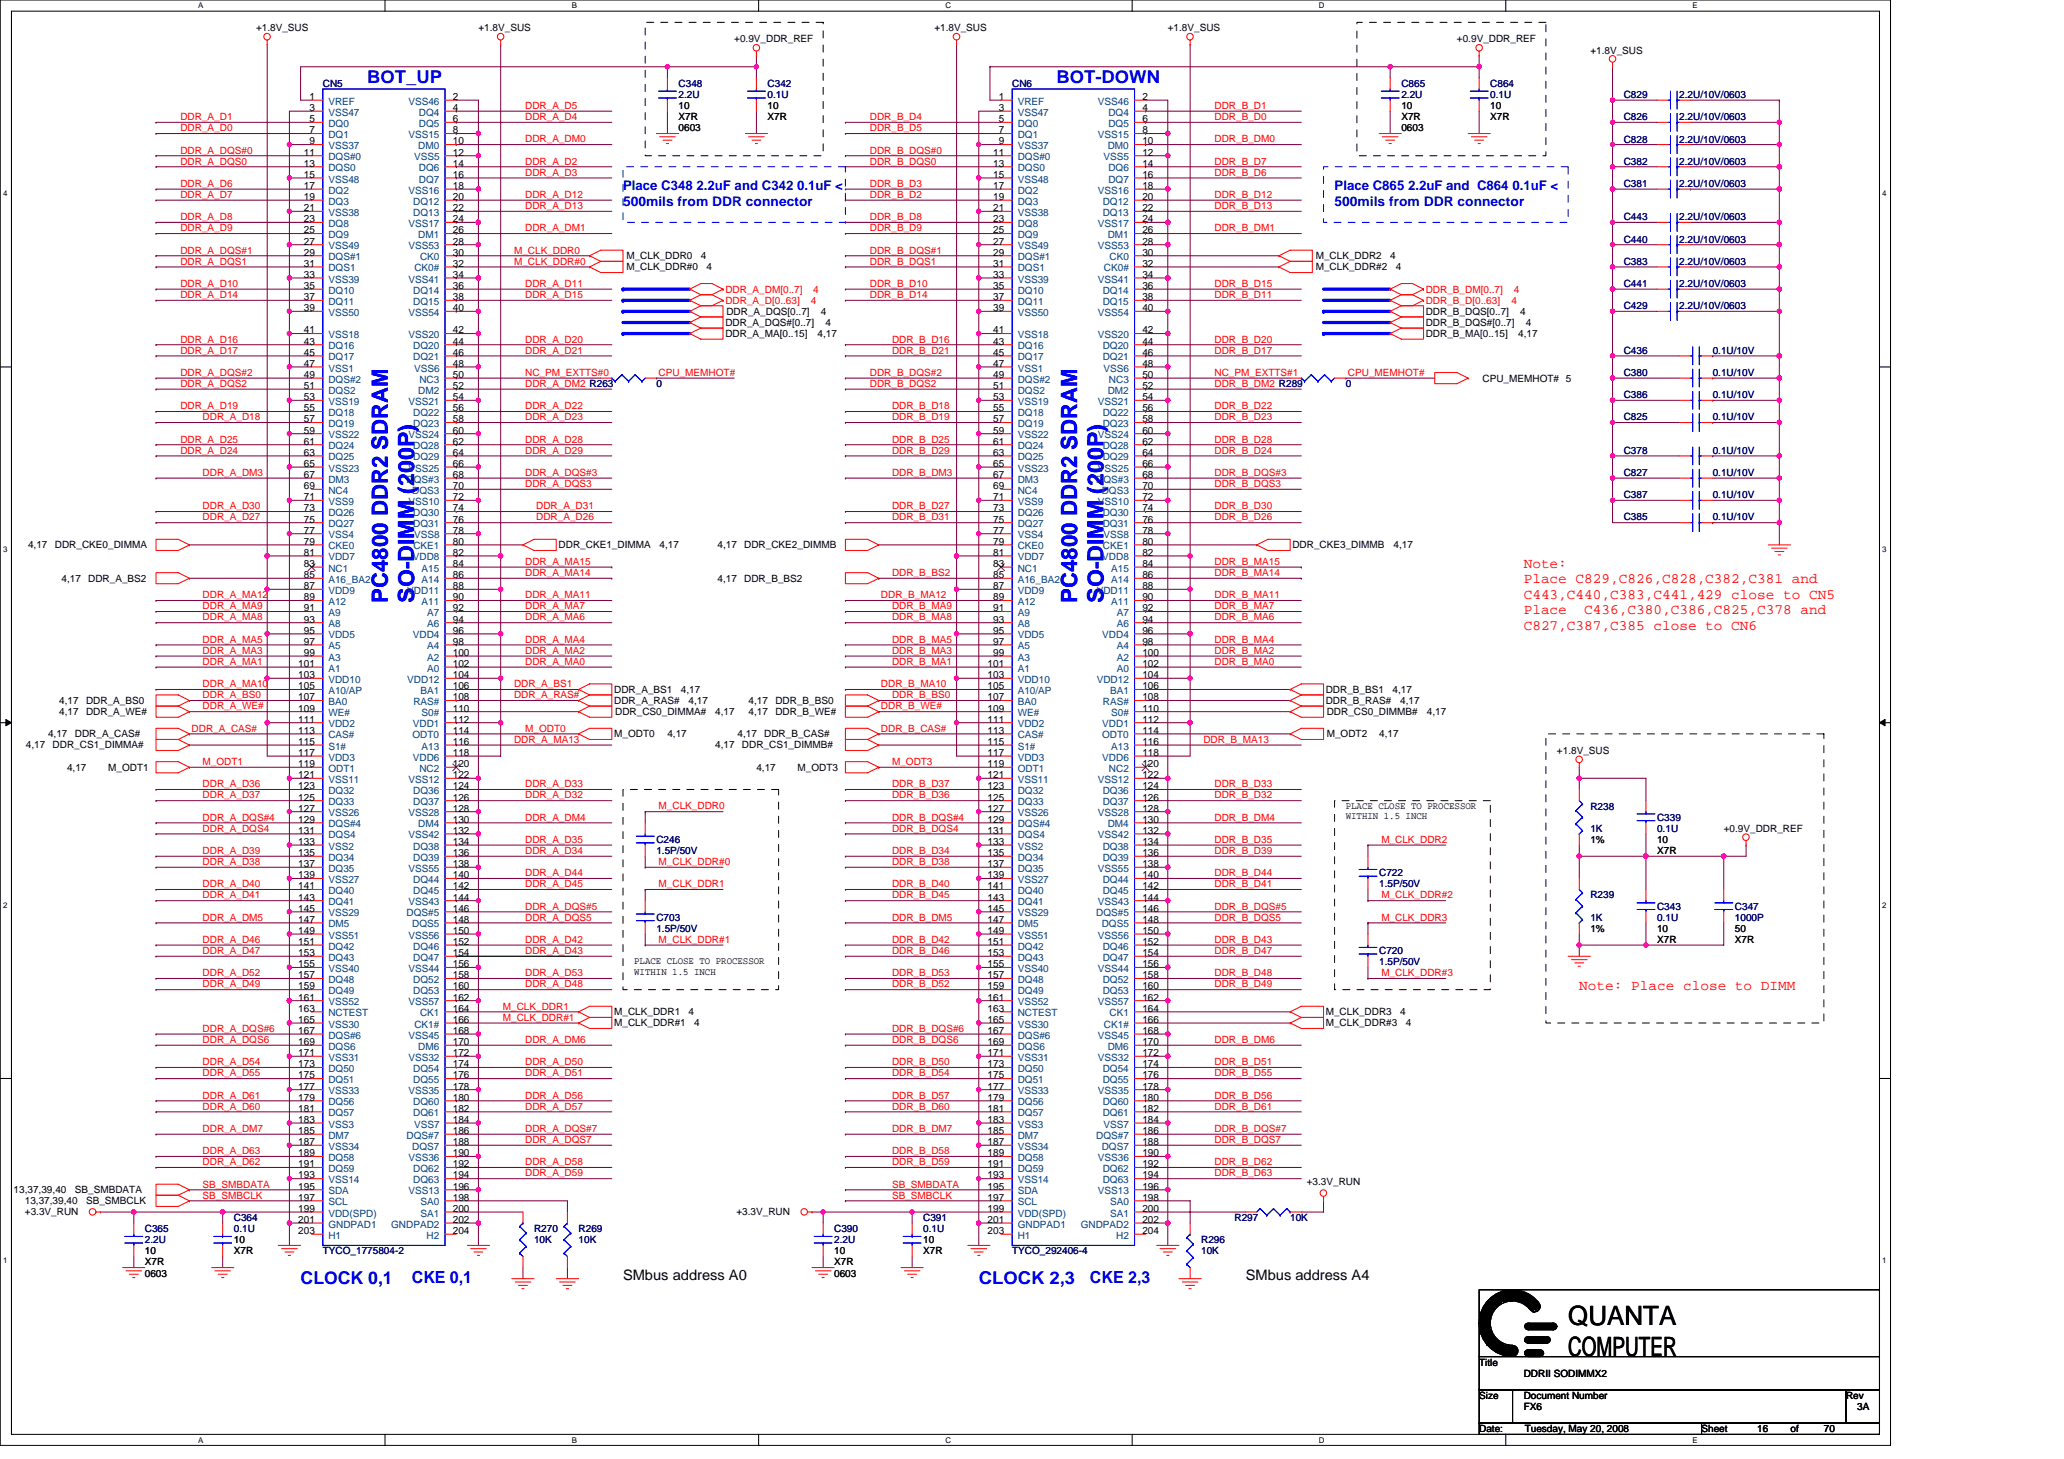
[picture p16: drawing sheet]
<svg xmlns="http://www.w3.org/2000/svg" width="297mm" height="210mm" viewBox="0 0 297 210" stroke-linecap="round" stroke-linejoin="round" font-family="sans-serif">
<defs><g id="words">
<g font-size="3.8">
<text x="225.7" y="190.7">QUANTA</text>
<text x="225.7" y="195.1">COMPUTER</text>
</g>
<g font-size="3.2" fill="#00f">
<text x="55.8" y="86.7" transform="rotate(-90 55.8 86.7)">PC4800 DDR2 SDRAM</text>
<text x="59.6" y="86.7" transform="rotate(-90 59.6 86.7)">SO-DIMM (200P)</text>
<text x="155" y="86.7" transform="rotate(-90 155 86.7)">PC4800 DDR2 SDRAM</text>
<text x="158.8" y="86.7" transform="rotate(-90 158.8 86.7)">SO-DIMM (200P)</text>
</g>
<g font-size="2.5" fill="#00f">
<text x="52.9" y="12">BOT_UP</text>
<text x="152.1" y="12">BOT-DOWN</text>
<text x="43.3" y="184.8">CLOCK 0,1</text>
<text x="140.9" y="184.8">CLOCK 2,3</text>
</g>
<g font-size="2.4" fill="#00f">
<text x="59.3" y="184.7">CKE 0,1</text>
<text x="156.9" y="184.7">CKE 2,3</text>
</g>
<g font-size="2.1" fill="#f00">
<text x="219.3" y="81.7">Note:</text>
<text x="219.3" y="83.9">Place C829,C826,C828,C382,C381 and</text>
<text x="219.3" y="86.2">C443,C440,C383,C441,429 close to CN5</text>
<text x="219.3" y="88.4">Place</text>
<text x="228" y="88.4">C436,C380,C386,C825,C378 and</text>
<text x="219.3" y="90.7">C827,C387,C385 close to CN6</text>
<text x="227.3" y="142.5">Note: Place close to DIMM</text>
</g>
<g font-size="2.1">
<text x="89.7" y="184.3">SMbus address A0</text>
<text x="179.3" y="184.3">SMbus address A4</text>
</g>
<g font-size="1.9" fill="#00f">
<text x="89.7" y="27.4">Place C348 2.2uF and C342 0.1uF &lt;</text>
<text x="89.7" y="29.6">500mils from DDR connector</text>
<text x="192.1" y="27.4">Place C865 2.2uF and C864 0.1uF &lt;</text>
<text x="192.1" y="29.6">500mils from DDR connector</text>
</g>
<g font-size="1.4">
<text x="36.8" y="4.5">+1.8V_SUS</text>
<text x="68.9" y="4.5">+1.8V_SUS</text>
<text x="134.5" y="4.5">+1.8V_SUS</text>
<text x="168.1" y="4.5">+1.8V_SUS</text>
<text x="105.7" y="6.1">+0.9V_DDR_REF</text>
<text x="209.7" y="6.1">+0.9V_DDR_REF</text>
<text x="228.9" y="7.7">+1.8V_SUS</text>
<text x="44.5" y="14.4">1</text>
<text x="44.5" y="16">3</text>
<text x="44.5" y="17.6">5</text>
<text x="65.2" y="14.4">2</text>
<text x="65.2" y="16">4</text>
<text x="65.2" y="17.6">6</text>
<text x="97.7" y="17.3">X7R</text>
<text x="97.7" y="15.7">10</text>
<text x="110.5" y="15.7">10</text>
<text x="110.5" y="17.3">X7R</text>
<text x="143.7" y="14.4">1</text>
<text x="143.7" y="16">3</text>
<text x="143.7" y="17.6">5</text>
<text x="164.4" y="14.4">2</text>
<text x="164.4" y="16">4</text>
<text x="164.4" y="17.6">6</text>
<text x="201.7" y="17.3">X7R</text>
<text x="201.7" y="15.7">10</text>
<text x="214.5" y="15.7">10</text>
<text x="214.5" y="17.3">X7R</text>
<text x="43.7" y="22.4">11</text>
<text x="43.7" y="24">13</text>
<text x="44.5" y="19.2">7</text>
<text x="44.5" y="20.8">9</text>
<text x="65.2" y="19.2">8</text>
<text x="65.2" y="24">14</text>
<text x="65.2" y="22.4">12</text>
<text x="65.2" y="20.8">10</text>
<text x="97.7" y="18.9">0603</text>
<text x="142.9" y="22.4">11</text>
<text x="142.9" y="24">13</text>
<text x="143.7" y="19.2">7</text>
<text x="143.7" y="20.8">9</text>
<text x="164.4" y="19.2">8</text>
<text x="164.4" y="24">14</text>
<text x="164.4" y="22.4">12</text>
<text x="164.4" y="20.8">10</text>
<text x="201.7" y="18.9">0603</text>
<text x="43.7" y="25.6">15</text>
<text x="43.7" y="27.2">17</text>
<text x="43.7" y="28.8">19</text>
<text x="65.2" y="27.2">18</text>
<text x="65.2" y="25.6">16</text>
<text x="65.2" y="28.8">20</text>
<text x="142.9" y="25.6">15</text>
<text x="142.9" y="27.2">17</text>
<text x="142.9" y="28.8">19</text>
<text x="164.4" y="27.2">18</text>
<text x="164.4" y="25.6">16</text>
<text x="164.4" y="28.8">20</text>
<text x="43.7" y="30.4">21</text>
<text x="43.7" y="32">23</text>
<text x="43.7" y="33.6">25</text>
<text x="43.7" y="35.2">27</text>
<text x="65.2" y="32">24</text>
<text x="65.2" y="35.2">28</text>
<text x="65.2" y="33.6">26</text>
<text x="65.2" y="30.4">22</text>
<text x="142.9" y="30.4">21</text>
<text x="142.9" y="32">23</text>
<text x="142.9" y="33.6">25</text>
<text x="142.9" y="35.2">27</text>
<text x="164.4" y="32">24</text>
<text x="164.4" y="35.2">28</text>
<text x="164.4" y="33.6">26</text>
<text x="164.4" y="30.4">22</text>
<text x="43.7" y="36.8">29</text>
<text x="43.7" y="38.4">31</text>
<text x="43.7" y="40">33</text>
<text x="43.7" y="41.6">35</text>
<text x="65.2" y="38.4">32</text>
<text x="65.2" y="40">34</text>
<text x="65.2" y="36.8">30</text>
<text x="65.2" y="41.6">36</text>
<text x="90.1" y="37.3">M_CLK_DDR0</text>
<text x="90.1" y="38.9">M_CLK_DDR#0</text>
<text x="100.9" y="37.3">4</text>
<text x="101.7" y="38.9">4</text>
<text x="142.9" y="36.8">29</text>
<text x="142.9" y="38.4">31</text>
<text x="142.9" y="40">33</text>
<text x="142.9" y="41.6">35</text>
<text x="164.4" y="38.4">32</text>
<text x="164.4" y="40">34</text>
<text x="164.4" y="36.8">30</text>
<text x="164.4" y="41.6">36</text>
<text x="189.4" y="37.3">M_CLK_DDR2</text>
<text x="189.4" y="38.9">M_CLK_DDR#2</text>
<text x="200.1" y="37.3">4</text>
<text x="200.9" y="38.9">4</text>
<text x="43.7" y="43.2">37</text>
<text x="43.7" y="44.8">39</text>
<text x="43.7" y="48">41</text>
<text x="65.2" y="44.8">40</text>
<text x="65.2" y="48">42</text>
<text x="65.2" y="43.2">38</text>
<text x="104.4" y="46.9">DDR_A_DQS#[0..7]</text>
<text x="104.5" y="45.3">DDR_A_DQS[0..7]</text>
<text x="118.1" y="45.3">4</text>
<text x="118.8" y="46.9">4</text>
<text x="142.9" y="43.2">37</text>
<text x="142.9" y="44.8">39</text>
<text x="142.9" y="48">41</text>
<text x="164.4" y="44.8">40</text>
<text x="164.4" y="48">42</text>
<text x="164.4" y="43.2">38</text>
<text x="205.2" y="46.9">DDR_B_DQS#[0..7]</text>
<text x="205.2" y="45.3">DDR_B_DQS[0..7]</text>
<text x="218.8" y="45.3">4</text>
<text x="219.6" y="46.9">4</text>
<text x="43.7" y="49.6">43</text>
<text x="43.7" y="51.2">45</text>
<text x="43.7" y="52.8">47</text>
<text x="65.2" y="52.8">48</text>
<text x="65.2" y="49.6">44</text>
<text x="65.2" y="51.2">46</text>
<text x="104.4" y="48.5">DDR_A_MA[0..15]</text>
<text x="117.7" y="48.5">4,17</text>
<text x="142.9" y="49.6">43</text>
<text x="142.9" y="51.2">45</text>
<text x="142.9" y="52.8">47</text>
<text x="164.4" y="52.8">48</text>
<text x="164.4" y="49.6">44</text>
<text x="164.4" y="51.2">46</text>
<text x="205.2" y="48.5">DDR_B_MA[0..15]</text>
<text x="218.5" y="48.5">4,17</text>
<text x="43.7" y="54.4">49</text>
<text x="43.7" y="56">51</text>
<text x="43.7" y="57.6">53</text>
<text x="43.7" y="59.2">55</text>
<text x="65.2" y="57.6">54</text>
<text x="65.2" y="56">52</text>
<text x="65.2" y="54.4">50</text>
<text x="65.2" y="59.2">56</text>
<text x="142.9" y="54.4">49</text>
<text x="142.9" y="56">51</text>
<text x="142.9" y="57.6">53</text>
<text x="142.9" y="59.2">55</text>
<text x="164.4" y="57.6">54</text>
<text x="164.4" y="56">52</text>
<text x="164.4" y="54.4">50</text>
<text x="164.4" y="59.2">56</text>
<text x="213.4" y="54.9">CPU_MEMHOT# 5</text>
<text x="43.7" y="60.8">57</text>
<text x="43.7" y="62.4">59</text>
<text x="43.7" y="64">61</text>
<text x="43.7" y="65.6">63</text>
<text x="65.2" y="62.4">60</text>
<text x="65.2" y="60.8">58</text>
<text x="65.2" y="64">62</text>
<text x="65.2" y="65.6">64</text>
<text x="142.9" y="60.8">57</text>
<text x="142.9" y="62.4">59</text>
<text x="142.9" y="64">61</text>
<text x="142.9" y="65.6">63</text>
<text x="164.4" y="62.4">60</text>
<text x="164.4" y="60.8">58</text>
<text x="164.4" y="64">62</text>
<text x="164.4" y="65.6">64</text>
<text x="43.7" y="67.2">65</text>
<text x="43.7" y="68.8">67</text>
<text x="43.7" y="70.4">69</text>
<text x="43.7" y="72">71</text>
<text x="65.2" y="67.2">66</text>
<text x="65.2" y="72">72</text>
<text x="65.2" y="68.8">68</text>
<text x="65.2" y="70.4">70</text>
<text x="142.9" y="67.2">65</text>
<text x="142.9" y="68.8">67</text>
<text x="142.9" y="70.4">69</text>
<text x="142.9" y="72">71</text>
<text x="164.4" y="67.2">66</text>
<text x="164.4" y="72">72</text>
<text x="164.4" y="68.8">68</text>
<text x="164.4" y="70.4">70</text>
<text x="43.7" y="73.6">73</text>
<text x="43.7" y="75.2">75</text>
<text x="43.7" y="76.8">77</text>
<text x="65.2" y="76.8">78</text>
<text x="65.2" y="73.6">74</text>
<text x="65.2" y="75.2">76</text>
<text x="142.9" y="73.6">73</text>
<text x="142.9" y="75.2">75</text>
<text x="142.9" y="76.8">77</text>
<text x="164.4" y="76.8">78</text>
<text x="164.4" y="73.6">74</text>
<text x="164.4" y="75.2">76</text>
<text x="4" y="78.9">4,17</text>
<text x="7.9" y="78.9">DDR_CKE0_DIMMA</text>
<text x="8.8" y="83.7">4,17</text>
<text x="12.7" y="83.7">DDR_A_BS2</text>
<text x="43.7" y="78.4">79</text>
<text x="43.7" y="80">81</text>
<text x="43.7" y="81.6">83</text>
<text x="43.7" y="83.2">85</text>
<text x="65.2" y="81.6">84</text>
<text x="65.2" y="83.2">86</text>
<text x="65.2" y="78.4">80</text>
<text x="65.2" y="80">82</text>
<text x="80.4" y="78.9">DDR_CKE1_DIMMA</text>
<text x="94.9" y="78.9">4,17</text>
<text x="103.3" y="83.7">4,17</text>
<text x="103.3" y="78.9">4,17</text>
<text x="107.1" y="83.7">DDR_B_BS2</text>
<text x="107.1" y="78.9">DDR_CKE2_DIMMB</text>
<text x="142.9" y="78.4">79</text>
<text x="142.9" y="80">81</text>
<text x="142.9" y="81.6">83</text>
<text x="142.9" y="83.2">85</text>
<text x="164.4" y="81.6">84</text>
<text x="164.4" y="83.2">86</text>
<text x="164.4" y="78.4">80</text>
<text x="164.4" y="80">82</text>
<text x="186" y="78.9">DDR_CKE3_DIMMB</text>
<text x="200.5" y="78.9">4,17</text>
<text x="43.7" y="84.8">87</text>
<text x="43.7" y="86.4">89</text>
<text x="43.7" y="88">91</text>
<text x="43.7" y="89.6">93</text>
<text x="65.2" y="86.4">90</text>
<text x="65.2" y="84.8">88</text>
<text x="65.2" y="88">92</text>
<text x="65.2" y="89.6">94</text>
<text x="142.9" y="84.8">87</text>
<text x="142.9" y="86.4">89</text>
<text x="142.9" y="88">91</text>
<text x="142.9" y="89.6">93</text>
<text x="164.4" y="86.4">90</text>
<text x="164.4" y="84.8">88</text>
<text x="164.4" y="88">92</text>
<text x="164.4" y="89.6">94</text>
<text x="42.9" y="96">101</text>
<text x="43.7" y="91.2">95</text>
<text x="43.7" y="92.8">97</text>
<text x="43.7" y="94.4">99</text>
<text x="65.2" y="92.8">98</text>
<text x="65.2" y="94.4">100</text>
<text x="65.2" y="96">102</text>
<text x="65.2" y="91.2">96</text>
<text x="142.1" y="96">101</text>
<text x="142.9" y="91.2">95</text>
<text x="142.9" y="92.8">97</text>
<text x="142.9" y="94.4">99</text>
<text x="164.4" y="92.8">98</text>
<text x="164.4" y="94.4">100</text>
<text x="164.4" y="96">102</text>
<text x="164.4" y="91.2">96</text>
<text x="8.5" y="101.3">4,17</text>
<text x="12.4" y="101.3">DDR_A_BS0</text>
<text x="42.9" y="97.6">103</text>
<text x="42.9" y="99.2">105</text>
<text x="42.9" y="100.8">107</text>
<text x="65.2" y="99.2">106</text>
<text x="65.2" y="100.8">108</text>
<text x="65.2" y="97.6">104</text>
<text x="88.4" y="99.7">DDR_A_BS1</text>
<text x="88.4" y="101.3">DDR_A_RAS#</text>
<text x="98" y="99.7">4,17</text>
<text x="99.1" y="101.3">4,17</text>
<text x="107.7" y="101.3">4,17</text>
<text x="111.6" y="101.3">DDR_B_BS0</text>
<text x="142.1" y="97.6">103</text>
<text x="142.1" y="99.2">105</text>
<text x="142.1" y="100.8">107</text>
<text x="164.4" y="97.6">104</text>
<text x="164.4" y="99.2">106</text>
<text x="164.4" y="100.8">108</text>
<text x="190.8" y="99.7">DDR_B_BS1</text>
<text x="190.8" y="101.3">DDR_B_RAS#</text>
<text x="200.4" y="99.7">4,17</text>
<text x="201.5" y="101.3">4,17</text>
<text x="3.7" y="107.7">4,17</text>
<text x="6.9" y="106.1">4,17</text>
<text x="7.6" y="107.7">DDR_CS1_DIMMA#</text>
<text x="8.5" y="102.9">4,17</text>
<text x="10.8" y="106.1">DDR_A_CAS#</text>
<text x="12.4" y="102.9">DDR_A_WE#</text>
<text x="42.9" y="102.4">109</text>
<text x="42.9" y="104">111</text>
<text x="42.9" y="105.6">113</text>
<text x="42.9" y="107.2">115</text>
<text x="65.2" y="102.4">110</text>
<text x="65.2" y="107.2">116</text>
<text x="65.2" y="105.6">114</text>
<text x="65.2" y="104">112</text>
<text x="88.4" y="106.1">M_ODT0</text>
<text x="88.5" y="102.9">DDR_CS0_DIMMA#</text>
<text x="96.1" y="106.1">4,17</text>
<text x="102.9" y="102.9">4,17</text>
<text x="102.9" y="107.7">4,17</text>
<text x="106.1" y="106.1">4,17</text>
<text x="106.8" y="107.7">DDR_CS1_DIMMB#</text>
<text x="107.7" y="102.9">4,17</text>
<text x="110" y="106.1">DDR_B_CAS#</text>
<text x="111.6" y="102.9">DDR_B_WE#</text>
<text x="142.1" y="102.4">109</text>
<text x="142.1" y="104">111</text>
<text x="142.1" y="105.6">113</text>
<text x="142.1" y="107.2">115</text>
<text x="164.4" y="102.4">110</text>
<text x="164.4" y="107.2">116</text>
<text x="164.4" y="105.6">114</text>
<text x="164.4" y="104">112</text>
<text x="190.9" y="102.9">DDR_CS0_DIMMB#</text>
<text x="190.9" y="106.1">M_ODT2</text>
<text x="198.5" y="106.1">4,17</text>
<text x="205.4" y="102.9">4,17</text>
<text x="9.6" y="110.9">4,17</text>
<text x="15.6" y="110.9">M_ODT1</text>
<text x="42.9" y="108.8">117</text>
<text x="42.9" y="110.4">119</text>
<text x="42.9" y="112">121</text>
<text x="42.9" y="113.6">123</text>
<text x="65.2" y="112">122</text>
<text x="65.2" y="108.8">118</text>
<text x="65.2" y="110.4">120</text>
<text x="65.2" y="113.6">124</text>
<text x="108.9" y="110.9">4,17</text>
<text x="114.8" y="110.9">M_ODT3</text>
<text x="142.1" y="108.8">117</text>
<text x="142.1" y="110.4">119</text>
<text x="142.1" y="112">121</text>
<text x="142.1" y="113.6">123</text>
<text x="164.4" y="112">122</text>
<text x="164.4" y="108.8">118</text>
<text x="164.4" y="110.4">120</text>
<text x="164.4" y="113.6">124</text>
<text x="224.1" y="108.5">+1.8V_SUS</text>
<text x="42.9" y="115.2">125</text>
<text x="42.9" y="116.8">127</text>
<text x="42.9" y="118.4">129</text>
<text x="42.9" y="120">131</text>
<text x="65.2" y="116.8">128</text>
<text x="65.2" y="120">132</text>
<text x="65.2" y="118.4">130</text>
<text x="65.2" y="115.2">126</text>
<text x="142.1" y="115.2">125</text>
<text x="142.1" y="116.8">127</text>
<text x="142.1" y="118.4">129</text>
<text x="142.1" y="120">131</text>
<text x="164.4" y="116.8">128</text>
<text x="164.4" y="120">132</text>
<text x="164.4" y="118.4">130</text>
<text x="164.4" y="115.2">126</text>
<text x="193.7" y="116.4">PLACE CLOSE TO PROCESSOR</text>
<text x="193.7" y="117.9">WITHIN 1.5 INCH</text>
<text x="248.1" y="119.7">+0.9V_DDR_REF</text>
<text x="42.9" y="121.6">133</text>
<text x="42.9" y="123.2">135</text>
<text x="42.9" y="124.8">137</text>
<text x="65.2" y="124.8">138</text>
<text x="65.2" y="121.6">134</text>
<text x="65.2" y="123.2">136</text>
<text x="142.1" y="121.6">133</text>
<text x="142.1" y="123.2">135</text>
<text x="142.1" y="124.8">137</text>
<text x="164.4" y="124.8">138</text>
<text x="164.4" y="121.6">134</text>
<text x="164.4" y="123.2">136</text>
<text x="228.9" y="121.3">1%</text>
<text x="238.5" y="121.3">10</text>
<text x="238.5" y="122.9">X7R</text>
<text x="42.9" y="126.4">139</text>
<text x="42.9" y="128">141</text>
<text x="42.9" y="129.6">143</text>
<text x="42.9" y="131.2">145</text>
<text x="65.2" y="129.6">144</text>
<text x="65.2" y="131.2">146</text>
<text x="65.2" y="126.4">140</text>
<text x="65.2" y="128">142</text>
<text x="142.1" y="126.4">139</text>
<text x="142.1" y="128">141</text>
<text x="142.1" y="129.6">143</text>
<text x="142.1" y="131.2">145</text>
<text x="164.4" y="129.6">144</text>
<text x="164.4" y="131.2">146</text>
<text x="164.4" y="126.4">140</text>
<text x="164.4" y="128">142</text>
<text x="42.9" y="132.8">147</text>
<text x="42.9" y="134.4">149</text>
<text x="42.9" y="136">151</text>
<text x="42.9" y="137.6">153</text>
<text x="65.2" y="134.4">150</text>
<text x="65.2" y="136">152</text>
<text x="65.2" y="137.6">154</text>
<text x="65.2" y="132.8">148</text>
<text x="142.1" y="132.8">147</text>
<text x="142.1" y="134.4">149</text>
<text x="142.1" y="136">151</text>
<text x="142.1" y="137.6">153</text>
<text x="164.4" y="134.4">150</text>
<text x="164.4" y="132.8">148</text>
<text x="164.4" y="136">152</text>
<text x="164.4" y="137.6">154</text>
<text x="228.9" y="134.1">1%</text>
<text x="238.5" y="134.1">10</text>
<text x="238.5" y="135.7">X7R</text>
<text x="249.7" y="134.1">50</text>
<text x="249.7" y="135.7">X7R</text>
<text x="42.9" y="139.2">155</text>
<text x="42.9" y="140.8">157</text>
<text x="42.9" y="142.4">159</text>
<text x="42.9" y="144">161</text>
<text x="65.2" y="139.2">156</text>
<text x="65.2" y="144">162</text>
<text x="65.2" y="140.8">158</text>
<text x="65.2" y="142.4">160</text>
<text x="91.3" y="138.8">PLACE CLOSE TO PROCESSOR</text>
<text x="91.3" y="140.3">WITHIN 1.5 INCH</text>
<text x="142.1" y="139.2">155</text>
<text x="142.1" y="140.8">157</text>
<text x="142.1" y="142.4">159</text>
<text x="142.1" y="144">161</text>
<text x="164.4" y="139.2">156</text>
<text x="164.4" y="144">162</text>
<text x="164.4" y="140.8">158</text>
<text x="164.4" y="142.4">160</text>
<text x="42.9" y="145.6">163</text>
<text x="42.9" y="147.2">165</text>
<text x="42.9" y="148.8">167</text>
<text x="65.2" y="147.2">166</text>
<text x="65.2" y="148.8">168</text>
<text x="65.2" y="145.6">164</text>
<text x="88.4" y="147.7">M_CLK_DDR#1</text>
<text x="88.4" y="146.1">M_CLK_DDR1</text>
<text x="99.1" y="146.1">4</text>
<text x="99.9" y="147.7">4</text>
<text x="142.1" y="145.6">163</text>
<text x="142.1" y="147.2">165</text>
<text x="142.1" y="148.8">167</text>
<text x="164.4" y="147.2">166</text>
<text x="164.4" y="148.8">168</text>
<text x="164.4" y="145.6">164</text>
<text x="190.8" y="147.7">M_CLK_DDR#3</text>
<text x="190.8" y="146.1">M_CLK_DDR3</text>
<text x="201.5" y="146.1">4</text>
<text x="202.3" y="147.7">4</text>
<text x="42.9" y="150.4">169</text>
<text x="42.9" y="152">171</text>
<text x="42.9" y="153.6">173</text>
<text x="42.9" y="155.2">175</text>
<text x="65.2" y="152">172</text>
<text x="65.2" y="150.4">170</text>
<text x="65.2" y="153.6">174</text>
<text x="65.2" y="155.2">176</text>
<text x="142.1" y="150.4">169</text>
<text x="142.1" y="152">171</text>
<text x="142.1" y="153.6">173</text>
<text x="142.1" y="155.2">175</text>
<text x="164.4" y="152">172</text>
<text x="164.4" y="150.4">170</text>
<text x="164.4" y="153.6">174</text>
<text x="164.4" y="155.2">176</text>
<text x="42.9" y="158.4">179</text>
<text x="42.9" y="160">181</text>
<text x="42.9" y="161.6">183</text>
<text x="42.9" y="156.8">177</text>
<text x="65.2" y="156.8">178</text>
<text x="65.2" y="161.6">184</text>
<text x="65.2" y="158.4">180</text>
<text x="65.2" y="160">182</text>
<text x="142.1" y="158.4">179</text>
<text x="142.1" y="160">181</text>
<text x="142.1" y="161.6">183</text>
<text x="142.1" y="156.8">177</text>
<text x="164.4" y="156.8">178</text>
<text x="164.4" y="161.6">184</text>
<text x="164.4" y="158.4">180</text>
<text x="164.4" y="160">182</text>
<text x="42.9" y="163.2">185</text>
<text x="42.9" y="164.8">187</text>
<text x="42.9" y="166.4">189</text>
<text x="42.9" y="168">191</text>
<text x="65.2" y="166.4">190</text>
<text x="65.2" y="163.2">186</text>
<text x="65.2" y="168">192</text>
<text x="65.2" y="164.8">188</text>
<text x="142.1" y="163.2">185</text>
<text x="142.1" y="164.8">187</text>
<text x="142.1" y="166.4">189</text>
<text x="142.1" y="168">191</text>
<text x="164.4" y="166.4">190</text>
<text x="164.4" y="163.2">186</text>
<text x="164.4" y="164.8">188</text>
<text x="164.4" y="168">192</text>
<text x="2" y="171.7">13,37,39,40</text>
<text x="3.6" y="173.3">13,37,39,40</text>
<text x="10.8" y="171.7">SB_SMBDATA</text>
<text x="12.4" y="173.3">SB_SMBCLK</text>
<text x="42.9" y="169.6">193</text>
<text x="42.9" y="171.2">195</text>
<text x="42.9" y="172.8">197</text>
<text x="65.2" y="172.8">198</text>
<text x="65.2" y="171.2">196</text>
<text x="65.2" y="169.6">194</text>
<text x="142.1" y="169.6">193</text>
<text x="142.1" y="171.2">195</text>
<text x="142.1" y="172.8">197</text>
<text x="164.4" y="172.8">198</text>
<text x="164.4" y="171.2">196</text>
<text x="164.4" y="169.6">194</text>
<text x="188.1" y="170.6">+3.3V_RUN</text>
<text x="3.6" y="174.9">+3.3V_RUN</text>
<text x="33.7" y="178.9">10</text>
<text x="42.9" y="174.4">199</text>
<text x="42.9" y="176">201</text>
<text x="42.9" y="177.6">203</text>
<text x="65.2" y="174.4">200</text>
<text x="65.2" y="176">202</text>
<text x="65.2" y="177.6">204</text>
<text x="106" y="174.9">+3.3V_RUN</text>
<text x="132.9" y="178.9">10</text>
<text x="142.1" y="174.4">199</text>
<text x="142.1" y="176">201</text>
<text x="142.1" y="177.6">203</text>
<text x="164.4" y="177.6">204</text>
<text x="164.4" y="174.4">200</text>
<text x="164.4" y="176">202</text>
<text x="20.8" y="182.1">X7R</text>
<text x="20.8" y="183.7">0603</text>
<text x="20.8" y="180.5">10</text>
<text x="33.7" y="180.5">X7R</text>
<text x="120.1" y="182.1">X7R</text>
<text x="120.1" y="183.7">0603</text>
<text x="120.1" y="180.5">10</text>
<text x="132.9" y="180.5">X7R</text>
<text x="212.9" y="196.5">Title</text>
<text x="212.9" y="201.3">Size</text>
<text x="219.3" y="201.3">Document Number</text>
<text x="219.3" y="202.9">FX6</text>
<text x="219.3" y="198.1">DDRII SODIMMX2</text>
<text x="265.7" y="201.3">Rev</text>
<text x="267.3" y="202.9">3A</text>
<text x="212.9" y="206.1">Date:</text>
<text x="219.4" y="206.1">Tuesday, May 20, 2008</text>
<text x="244.9" y="206.1">Sheet</text>
<text x="252.9" y="206.1">16</text>
<text x="257.7" y="206.1">of</text>
<text x="262.5" y="206.1">70</text>
</g>
<g font-size="1.4" fill="#f00">
<text x="26" y="17.3">DDR_A_D1</text>
<text x="75.6" y="17.3">DDR_A_D4</text>
<text x="75.6" y="15.7">DDR_A_D5</text>
<text x="125.2" y="17.3">DDR_B_D4</text>
<text x="174.8" y="17.3">DDR_B_D0</text>
<text x="174.8" y="15.7">DDR_B_D1</text>
<text x="26" y="23.7">DDR_A_DQS0</text>
<text x="26" y="22.1">DDR_A_DQS#0</text>
<text x="26" y="18.9">DDR_A_D0</text>
<text x="75.6" y="20.5">DDR_A_DM0</text>
<text x="75.6" y="23.7">DDR_A_D2</text>
<text x="125.2" y="23.7">DDR_B_DQS0</text>
<text x="125.2" y="22.1">DDR_B_DQS#0</text>
<text x="125.2" y="18.9">DDR_B_D5</text>
<text x="174.8" y="20.5">DDR_B_DM0</text>
<text x="174.8" y="23.7">DDR_B_D7</text>
<text x="26" y="26.9">DDR_A_D6</text>
<text x="26" y="28.5">DDR_A_D7</text>
<text x="75.6" y="28.5">DDR_A_D12</text>
<text x="75.6" y="25.3">DDR_A_D3</text>
<text x="125.2" y="26.9">DDR_B_D3</text>
<text x="125.2" y="28.5">DDR_B_D2</text>
<text x="174.8" y="28.5">DDR_B_D12</text>
<text x="174.8" y="25.3">DDR_B_D6</text>
<text x="26" y="33.3">DDR_A_D9</text>
<text x="26" y="31.7">DDR_A_D8</text>
<text x="75.6" y="33.3">DDR_A_DM1</text>
<text x="75.6" y="30.1">DDR_A_D13</text>
<text x="125.2" y="33.3">DDR_B_D9</text>
<text x="125.2" y="31.7">DDR_B_D8</text>
<text x="174.8" y="33.3">DDR_B_DM1</text>
<text x="174.8" y="30.1">DDR_B_D13</text>
<text x="26" y="38.1">DDR_A_DQS1</text>
<text x="26" y="36.5">DDR_A_DQS#1</text>
<text x="26" y="41.3">DDR_A_D10</text>
<text x="74" y="36.5">M_CLK_DDR0</text>
<text x="74" y="38.1">M_CLK_DDR#0</text>
<text x="75.6" y="41.3">DDR_A_D11</text>
<text x="125.2" y="38.1">DDR_B_DQS1</text>
<text x="125.2" y="36.5">DDR_B_DQS#1</text>
<text x="125.2" y="41.3">DDR_B_D10</text>
<text x="174.8" y="41.3">DDR_B_D15</text>
<text x="26" y="42.9">DDR_A_D14</text>
<text x="75.6" y="42.9">DDR_A_D15</text>
<text x="104.4" y="43.7">DDR_A_D[0..63]</text>
<text x="104.4" y="42.1">DDR_A_DM[0..7]</text>
<text x="116.7" y="43.7">4</text>
<text x="117" y="42.1">4</text>
<text x="125.2" y="42.9">DDR_B_D14</text>
<text x="174.8" y="42.9">DDR_B_D11</text>
<text x="205.2" y="42.1">DDR_B_DM[0..7]</text>
<text x="205.2" y="43.7">DDR_B_D[0..63]</text>
<text x="217.5" y="43.7">4</text>
<text x="217.8" y="42.1">4</text>
<text x="26" y="49.3">DDR_A_D16</text>
<text x="26" y="50.9">DDR_A_D17</text>
<text x="75.6" y="49.3">DDR_A_D20</text>
<text x="75.6" y="50.9">DDR_A_D21</text>
<text x="128.4" y="49.3">DDR_B_D16</text>
<text x="128.4" y="50.9">DDR_B_D21</text>
<text x="174.8" y="49.3">DDR_B_D20</text>
<text x="174.8" y="50.9">DDR_B_D17</text>
<text x="26" y="54.1">DDR_A_DQS#2</text>
<text x="26" y="55.7">DDR_A_DQS2</text>
<text x="26" y="58.9">DDR_A_D19</text>
<text x="75.6" y="54.1">NC_PM_EXTTS#0</text>
<text x="75.6" y="58.9">DDR_A_D22</text>
<text x="75.6" y="55.7">DDR_A_DM2 R263</text>
<text x="94.8" y="54.1">CPU_MEMHOT#</text>
<text x="125.2" y="55.7">DDR_B_DQS2</text>
<text x="125.2" y="54.1">DDR_B_DQS#2</text>
<text x="128.4" y="58.9">DDR_B_D18</text>
<text x="174.8" y="54.1">NC_PM_EXTTS#1</text>
<text x="174.8" y="58.9">DDR_B_D22</text>
<text x="174.8" y="55.7">DDR_B_DM2 R289</text>
<text x="194" y="54.1">CPU_MEMHOT#</text>
<text x="26" y="63.7">DDR_A_D25</text>
<text x="26" y="65.3">DDR_A_D24</text>
<text x="29.2" y="60.5">DDR_A_D18</text>
<text x="75.6" y="63.7">DDR_A_D28</text>
<text x="75.6" y="60.5">DDR_A_D23</text>
<text x="75.6" y="65.3">DDR_A_D29</text>
<text x="128.4" y="63.7">DDR_B_D25</text>
<text x="128.4" y="60.5">DDR_B_D19</text>
<text x="128.4" y="65.3">DDR_B_D29</text>
<text x="174.8" y="63.7">DDR_B_D28</text>
<text x="174.8" y="60.5">DDR_B_D23</text>
<text x="174.8" y="65.3">DDR_B_D24</text>
<text x="29.2" y="68.5">DDR_A_DM3</text>
<text x="75.6" y="70.1">DDR_A_DQS3</text>
<text x="75.6" y="68.5">DDR_A_DQS#3</text>
<text x="128.4" y="68.5">DDR_B_DM3</text>
<text x="174.8" y="68.5">DDR_B_DQS#3</text>
<text x="174.8" y="70.1">DDR_B_DQS3</text>
<text x="29.2" y="73.3">DDR_A_D30</text>
<text x="29.2" y="74.9">DDR_A_D27</text>
<text x="77.2" y="73.3">DDR_A_D31</text>
<text x="77.2" y="74.9">DDR_A_D26</text>
<text x="128.4" y="73.3">DDR_B_D27</text>
<text x="128.4" y="74.9">DDR_B_D31</text>
<text x="174.8" y="73.3">DDR_B_D30</text>
<text x="174.8" y="74.9">DDR_B_D26</text>
<text x="75.6" y="81.3">DDR_A_MA15</text>
<text x="75.6" y="82.9">DDR_A_MA14</text>
<text x="128.4" y="82.9">DDR_B_BS2</text>
<text x="174.8" y="81.3">DDR_B_MA15</text>
<text x="174.8" y="82.9">DDR_B_MA14</text>
<text x="29.2" y="89.3">DDR_A_MA8</text>
<text x="29.2" y="86.1">DDR_A_MA12</text>
<text x="29.2" y="87.7">DDR_A_MA9</text>
<text x="75.6" y="86.1">DDR_A_MA11</text>
<text x="75.6" y="87.7">DDR_A_MA7</text>
<text x="75.6" y="89.3">DDR_A_MA6</text>
<text x="126.8" y="86.1">DDR_B_MA12</text>
<text x="128.4" y="89.3">DDR_B_MA8</text>
<text x="128.4" y="87.7">DDR_B_MA9</text>
<text x="174.8" y="86.1">DDR_B_MA11</text>
<text x="174.8" y="87.7">DDR_B_MA7</text>
<text x="174.8" y="89.3">DDR_B_MA6</text>
<text x="29.2" y="94.1">DDR_A_MA3</text>
<text x="29.2" y="95.7">DDR_A_MA1</text>
<text x="29.2" y="92.5">DDR_A_MA5</text>
<text x="75.6" y="94.1">DDR_A_MA2</text>
<text x="75.6" y="92.5">DDR_A_MA4</text>
<text x="75.6" y="95.7">DDR_A_MA0</text>
<text x="128.4" y="94.1">DDR_B_MA3</text>
<text x="128.4" y="95.7">DDR_B_MA1</text>
<text x="128.4" y="92.5">DDR_B_MA5</text>
<text x="174.8" y="94.1">DDR_B_MA2</text>
<text x="174.8" y="95.7">DDR_B_MA0</text>
<text x="174.8" y="92.5">DDR_B_MA4</text>
<text x="29.2" y="98.9">DDR_A_MA10</text>
<text x="29.2" y="100.5">DDR_A_BS0</text>
<text x="74" y="98.9">DDR_A_BS1</text>
<text x="74" y="100.5">DDR_A_RAS#</text>
<text x="126.8" y="98.9">DDR_B_MA10</text>
<text x="128.4" y="100.5">DDR_B_BS0</text>
<text x="27.6" y="105.3">DDR_A_CAS#</text>
<text x="29.2" y="102.1">DDR_A_WE#</text>
<text x="74" y="106.9">DDR_A_MA13</text>
<text x="75.6" y="105.3">M_ODT0</text>
<text x="126.8" y="102.1">DDR_B_WE#</text>
<text x="126.8" y="105.3">DDR_B_CAS#</text>
<text x="173.2" y="106.9">DDR_B_MA13</text>
<text x="29.2" y="113.3">DDR_A_D36</text>
<text x="29.2" y="110.1">M_ODT1</text>
<text x="75.6" y="113.3">DDR_A_D33</text>
<text x="128.4" y="110.1">M_ODT3</text>
<text x="128.4" y="113.3">DDR_B_D37</text>
<text x="174.8" y="113.3">DDR_B_D33</text>
<text x="29.2" y="119.7">DDR_A_DQS4</text>
<text x="29.2" y="118.1">DDR_A_DQS#4</text>
<text x="29.2" y="114.9">DDR_A_D37</text>
<text x="75.6" y="118.1">DDR_A_DM4</text>
<text x="75.6" y="114.9">DDR_A_D32</text>
<text x="94.8" y="116.5">M_CLK_DDR0</text>
<text x="128.4" y="119.7">DDR_B_DQS4</text>
<text x="128.4" y="114.9">DDR_B_D36</text>
<text x="128.4" y="118.1">DDR_B_DQS#4</text>
<text x="174.8" y="118.1">DDR_B_DM4</text>
<text x="174.8" y="114.9">DDR_B_D32</text>
<text x="29.2" y="124.5">DDR_A_D38</text>
<text x="29.2" y="122.9">DDR_A_D39</text>
<text x="75.6" y="122.9">DDR_A_D34</text>
<text x="75.6" y="121.3">DDR_A_D35</text>
<text x="94.8" y="124.5">M_CLK_DDR#0</text>
<text x="128.4" y="124.5">DDR_B_D38</text>
<text x="128.4" y="122.9">DDR_B_D34</text>
<text x="174.8" y="122.9">DDR_B_D39</text>
<text x="174.8" y="121.3">DDR_B_D35</text>
<text x="198.8" y="121.3">M_CLK_DDR2</text>
<text x="29.2" y="127.7">DDR_A_D40</text>
<text x="29.2" y="129.3">DDR_A_D41</text>
<text x="75.6" y="130.9">DDR_A_DQS#5</text>
<text x="75.6" y="126.1">DDR_A_D44</text>
<text x="75.6" y="127.7">DDR_A_D45</text>
<text x="94.8" y="127.7">M_CLK_DDR1</text>
<text x="128.4" y="127.7">DDR_B_D40</text>
<text x="128.4" y="129.3">DDR_B_D45</text>
<text x="174.8" y="130.9">DDR_B_DQS#5</text>
<text x="174.8" y="127.7">DDR_B_D41</text>
<text x="174.8" y="126.1">DDR_B_D44</text>
<text x="198.8" y="129.3">M_CLK_DDR#2</text>
<text x="29.2" y="132.5">DDR_A_DM5</text>
<text x="29.2" y="137.3">DDR_A_D47</text>
<text x="29.2" y="135.7">DDR_A_D46</text>
<text x="75.6" y="132.5">DDR_A_DQS5</text>
<text x="75.6" y="135.7">DDR_A_D42</text>
<text x="75.6" y="137.3">DDR_A_D43</text>
<text x="94.8" y="135.7">M_CLK_DDR#1</text>
<text x="128.4" y="132.5">DDR_B_DM5</text>
<text x="128.4" y="135.7">DDR_B_D42</text>
<text x="128.4" y="137.3">DDR_B_D46</text>
<text x="174.8" y="132.5">DDR_B_DQS5</text>
<text x="174.8" y="135.7">DDR_B_D43</text>
<text x="174.8" y="137.3">DDR_B_D47</text>
<text x="198.8" y="132.5">M_CLK_DDR3</text>
<text x="29.2" y="140.5">DDR_A_D52</text>
<text x="29.2" y="142.1">DDR_A_D49</text>
<text x="75.6" y="140.5">DDR_A_D53</text>
<text x="75.6" y="142.1">DDR_A_D48</text>
<text x="128.4" y="140.5">DDR_B_D53</text>
<text x="128.4" y="142.1">DDR_B_D52</text>
<text x="174.8" y="142.1">DDR_B_D49</text>
<text x="174.8" y="140.5">DDR_B_D48</text>
<text x="198.8" y="140.5">M_CLK_DDR#3</text>
<text x="29.2" y="148.5">DDR_A_DQS#6</text>
<text x="72.4" y="146.9">M_CLK_DDR#1</text>
<text x="72.4" y="145.3">M_CLK_DDR1</text>
<text x="128.4" y="148.5">DDR_B_DQS#6</text>
<text x="29.2" y="150.1">DDR_A_DQS6</text>
<text x="29.2" y="154.9">DDR_A_D55</text>
<text x="29.2" y="153.3">DDR_A_D54</text>
<text x="75.6" y="150.1">DDR_A_DM6</text>
<text x="75.6" y="153.3">DDR_A_D50</text>
<text x="75.6" y="154.9">DDR_A_D51</text>
<text x="128.4" y="153.3">DDR_B_D50</text>
<text x="128.4" y="150.1">DDR_B_DQS6</text>
<text x="128.4" y="154.9">DDR_B_D54</text>
<text x="174.8" y="154.9">DDR_B_D55</text>
<text x="174.8" y="150.1">DDR_B_DM6</text>
<text x="174.8" y="153.3">DDR_B_D51</text>
<text x="29.2" y="159.7">DDR_A_D60</text>
<text x="29.2" y="158.1">DDR_A_D61</text>
<text x="75.6" y="159.7">DDR_A_D57</text>
<text x="75.6" y="158.1">DDR_A_D56</text>
<text x="128.4" y="158.1">DDR_B_D57</text>
<text x="128.4" y="159.7">DDR_B_D60</text>
<text x="174.8" y="159.7">DDR_B_D61</text>
<text x="174.8" y="158.1">DDR_B_D56</text>
<text x="29.2" y="162.9">DDR_A_DM7</text>
<text x="29.2" y="166.1">DDR_A_D63</text>
<text x="29.2" y="167.7">DDR_A_D62</text>
<text x="75.6" y="162.9">DDR_A_DQS#7</text>
<text x="75.6" y="164.5">DDR_A_DQS7</text>
<text x="75.6" y="167.7">DDR_A_D58</text>
<text x="128.4" y="162.9">DDR_B_DM7</text>
<text x="128.4" y="167.7">DDR_B_D59</text>
<text x="128.4" y="166.1">DDR_B_D58</text>
<text x="174.8" y="162.9">DDR_B_DQS#7</text>
<text x="174.8" y="167.7">DDR_B_D62</text>
<text x="174.8" y="164.5">DDR_B_DQS7</text>
<text x="29.2" y="170.9">SB_SMBDATA</text>
<text x="29.2" y="172.5">SB_SMBCLK</text>
<text x="75.6" y="169.3">DDR_A_D59</text>
<text x="128.4" y="172.5">SB_SMBCLK</text>
<text x="128.4" y="170.9">SB_SMBDATA</text>
<text x="174.8" y="169.3">DDR_B_D63</text>
</g>
<g font-size="1.4" fill="#000080">
<text x="46.5" y="12.5">CN5</text>
<text x="97.7" y="12.5">C348</text>
<text x="97.7" y="14.1">2.2U</text>
<text x="110.5" y="12.5">C342</text>
<text x="110.5" y="14.1">0.1U</text>
<text x="145.7" y="12.5">CN6</text>
<text x="201.7" y="12.5">C865</text>
<text x="201.7" y="14.1">2.2U</text>
<text x="214.5" y="12.5">C864</text>
<text x="214.5" y="14.1">0.1U</text>
<text x="233.7" y="17.3">C826</text>
<text x="233.7" y="14.1">C829</text>
<text x="241.7" y="17.3">2.2U/10V/0603</text>
<text x="241.7" y="14.1">2.2U/10V/0603</text>
<text x="233.7" y="20.5">C828</text>
<text x="233.7" y="23.7">C382</text>
<text x="241.7" y="20.5">2.2U/10V/0603</text>
<text x="241.7" y="23.7">2.2U/10V/0603</text>
<text x="233.7" y="26.9">C381</text>
<text x="241.7" y="26.9">2.2U/10V/0603</text>
<text x="233.7" y="31.7">C443</text>
<text x="233.7" y="34.9">C440</text>
<text x="241.7" y="31.7">2.2U/10V/0603</text>
<text x="241.7" y="34.9">2.2U/10V/0603</text>
<text x="233.7" y="38.1">C383</text>
<text x="233.7" y="41.3">C441</text>
<text x="241.7" y="38.1">2.2U/10V/0603</text>
<text x="241.7" y="41.3">2.2U/10V/0603</text>
<text x="233.7" y="44.5">C429</text>
<text x="241.7" y="44.5">2.2U/10V/0603</text>
<text x="233.7" y="50.9">C436</text>
<text x="246.5" y="50.9">0.1U/10V</text>
<text x="94.5" y="55.7">0</text>
<text x="193.7" y="55.7">0</text>
<text x="233.7" y="57.3">C386</text>
<text x="233.7" y="54.1">C380</text>
<text x="246.5" y="57.3">0.1U/10V</text>
<text x="246.5" y="54.1">0.1U/10V</text>
<text x="233.7" y="65.3">C378</text>
<text x="233.7" y="60.5">C825</text>
<text x="246.5" y="65.3">0.1U/10V</text>
<text x="246.5" y="60.5">0.1U/10V</text>
<text x="233.7" y="68.5">C827</text>
<text x="233.7" y="71.7">C387</text>
<text x="246.5" y="68.5">0.1U/10V</text>
<text x="246.5" y="71.7">0.1U/10V</text>
<text x="233.7" y="74.9">C385</text>
<text x="246.5" y="74.9">0.1U/10V</text>
<text x="228.9" y="116.5">R238</text>
<text x="228.9" y="119.7">1K</text>
<text x="238.5" y="118.1">C339</text>
<text x="238.5" y="119.7">0.1U</text>
<text x="94.5" y="121.3">C246</text>
<text x="94.5" y="122.9">1.5P/50V</text>
<text x="198.5" y="126.1">C722</text>
<text x="198.5" y="127.7">1.5P/50V</text>
<text x="228.9" y="129.3">R239</text>
<text x="238.5" y="130.9">C343</text>
<text x="249.7" y="130.9">C347</text>
<text x="94.5" y="132.5">C703</text>
<text x="94.5" y="134.1">1.5P/50V</text>
<text x="198.5" y="137.3">C720</text>
<text x="228.9" y="132.5">1K</text>
<text x="238.5" y="132.5">0.1U</text>
<text x="249.7" y="132.5">1000P</text>
<text x="198.5" y="138.9">1.5P/50V</text>
<text x="20.8" y="177.3">C365</text>
<text x="20.8" y="178.9">2.2U</text>
<text x="33.7" y="175.7">C364</text>
<text x="33.7" y="177.3">0.1U</text>
<text x="76.9" y="177.3">R270</text>
<text x="76.9" y="178.9">10K</text>
<text x="83.3" y="177.3">R269</text>
<text x="83.3" y="178.9">10K</text>
<text x="120.1" y="177.3">C390</text>
<text x="120.1" y="178.9">2.2U</text>
<text x="132.9" y="175.7">C391</text>
<text x="132.9" y="177.3">0.1U</text>
<text x="172.9" y="178.9">R296</text>
<text x="177.7" y="175.7">R297</text>
<text x="185.7" y="175.7">10K</text>
<text x="46.5" y="180.5">TYCO_1775804-2</text>
<text x="145.7" y="180.5">TYCO_292406-4</text>
<text x="172.9" y="180.5">10K</text>
</g>
<g font-size="1.4" fill="#004080">
<text x="47.3" y="15.1">VREF</text>
<text x="47.3" y="16.7">VSS47</text>
<text x="58.8" y="15.1">VSS46</text>
<text x="60.3" y="16.7">DQ4</text>
<text x="146.5" y="15.1">VREF</text>
<text x="146.5" y="16.7">VSS47</text>
<text x="158" y="15.1">VSS46</text>
<text x="159.5" y="16.7">DQ4</text>
<text x="47.3" y="18.3">DQ0</text>
<text x="47.3" y="19.9">DQ1</text>
<text x="47.3" y="21.5">VSS37</text>
<text x="47.3" y="23.1">DQS#0</text>
<text x="58.8" y="19.9">VSS15</text>
<text x="59.6" y="23.1">VSS5</text>
<text x="60.2" y="21.5">DM0</text>
<text x="60.3" y="18.3">DQ5</text>
<text x="146.5" y="18.3">DQ0</text>
<text x="146.5" y="19.9">DQ1</text>
<text x="146.5" y="21.5">VSS37</text>
<text x="146.5" y="23.1">DQS#0</text>
<text x="158" y="19.9">VSS15</text>
<text x="158.8" y="23.1">VSS5</text>
<text x="159.4" y="21.5">DM0</text>
<text x="159.5" y="18.3">DQ5</text>
<text x="47.3" y="24.7">DQS0</text>
<text x="47.3" y="26.3">VSS48</text>
<text x="47.3" y="27.9">DQ2</text>
<text x="47.3" y="29.5">DQ3</text>
<text x="58.8" y="27.9">VSS16</text>
<text x="59.5" y="29.5">DQ12</text>
<text x="60.3" y="24.7">DQ6</text>
<text x="60.3" y="26.3">DQ7</text>
<text x="146.5" y="24.7">DQS0</text>
<text x="146.5" y="26.3">VSS48</text>
<text x="146.5" y="27.9">DQ2</text>
<text x="146.5" y="29.5">DQ3</text>
<text x="158" y="27.9">VSS16</text>
<text x="158.7" y="29.5">DQ12</text>
<text x="159.5" y="24.7">DQ6</text>
<text x="159.5" y="26.3">DQ7</text>
<text x="47.3" y="31.1">VSS38</text>
<text x="47.3" y="32.7">DQ8</text>
<text x="47.3" y="34.3">DQ9</text>
<text x="47.3" y="35.9">VSS49</text>
<text x="58.8" y="32.7">VSS17</text>
<text x="58.8" y="35.9">VSS53</text>
<text x="59.5" y="31.1">DQ13</text>
<text x="60.2" y="34.3">DM1</text>
<text x="146.5" y="31.1">VSS38</text>
<text x="146.5" y="32.7">DQ8</text>
<text x="146.5" y="34.3">DQ9</text>
<text x="146.5" y="35.9">VSS49</text>
<text x="158" y="32.7">VSS17</text>
<text x="158" y="35.9">VSS53</text>
<text x="158.7" y="31.1">DQ13</text>
<text x="159.4" y="34.3">DM1</text>
<text x="47.3" y="37.5">DQS#1</text>
<text x="47.3" y="39.1">DQS1</text>
<text x="47.3" y="40.7">VSS39</text>
<text x="58.8" y="40.7">VSS41</text>
<text x="59.6" y="39.1">CK0#</text>
<text x="60.4" y="37.5">CK0</text>
<text x="146.5" y="37.5">DQS#1</text>
<text x="146.5" y="39.1">DQS1</text>
<text x="146.5" y="40.7">VSS39</text>
<text x="158" y="40.7">VSS41</text>
<text x="158.9" y="39.1">CK0#</text>
<text x="159.7" y="37.5">CK0</text>
<text x="47.3" y="42.3">DQ10</text>
<text x="47.3" y="43.9">DQ11</text>
<text x="47.3" y="45.5">VSS50</text>
<text x="58.8" y="45.5">VSS54</text>
<text x="59.5" y="42.3">DQ14</text>
<text x="59.5" y="43.9">DQ15</text>
<text x="146.5" y="42.3">DQ10</text>
<text x="146.5" y="43.9">DQ11</text>
<text x="146.5" y="45.5">VSS50</text>
<text x="158" y="45.5">VSS54</text>
<text x="158.7" y="42.3">DQ14</text>
<text x="158.7" y="43.9">DQ15</text>
<text x="47.3" y="48.7">VSS18</text>
<text x="47.3" y="50.3">DQ16</text>
<text x="47.3" y="51.9">DQ17</text>
<text x="47.3" y="53.5">VSS1</text>
<text x="58.8" y="48.7">VSS20</text>
<text x="59.5" y="50.3">DQ20</text>
<text x="59.5" y="51.9">DQ21</text>
<text x="59.6" y="53.5">VSS6</text>
<text x="146.5" y="48.7">VSS18</text>
<text x="146.5" y="50.3">DQ16</text>
<text x="146.5" y="51.9">DQ17</text>
<text x="146.5" y="53.5">VSS1</text>
<text x="158" y="48.7">VSS20</text>
<text x="158.7" y="50.3">DQ20</text>
<text x="158.7" y="51.9">DQ21</text>
<text x="158.8" y="53.5">VSS6</text>
<text x="47.3" y="55.1">DQS#2</text>
<text x="47.3" y="56.7">DQS2</text>
<text x="47.3" y="58.3">VSS19</text>
<text x="47.3" y="59.9">DQ18</text>
<text x="58.8" y="58.3">VSS21</text>
<text x="59.5" y="59.9">DQ22</text>
<text x="60.2" y="56.7">DM2</text>
<text x="60.4" y="55.1">NC3</text>
<text x="146.5" y="55.1">DQS#2</text>
<text x="146.5" y="56.7">DQS2</text>
<text x="146.5" y="58.3">VSS19</text>
<text x="146.5" y="59.9">DQ18</text>
<text x="158" y="58.3">VSS21</text>
<text x="158.7" y="59.9">DQ22</text>
<text x="159.4" y="56.7">DM2</text>
<text x="159.6" y="55.1">NC3</text>
<text x="47.3" y="61.5">DQ19</text>
<text x="47.3" y="63.1">VSS22</text>
<text x="47.3" y="64.7">DQ24</text>
<text x="58.8" y="63.1">VSS24</text>
<text x="59.5" y="61.5">DQ23</text>
<text x="59.5" y="64.7">DQ28</text>
<text x="146.5" y="61.5">DQ19</text>
<text x="146.5" y="63.1">VSS22</text>
<text x="146.5" y="64.7">DQ24</text>
<text x="158" y="63.1">VSS24</text>
<text x="158.7" y="61.5">DQ23</text>
<text x="158.7" y="64.7">DQ28</text>
<text x="47.3" y="66.3">DQ25</text>
<text x="47.3" y="67.9">VSS23</text>
<text x="47.3" y="69.5">DM3</text>
<text x="47.3" y="71.1">NC4</text>
<text x="58.5" y="69.5">DQS#3</text>
<text x="58.8" y="67.9">VSS25</text>
<text x="59.3" y="71.1">DQS3</text>
<text x="59.5" y="66.3">DQ29</text>
<text x="146.5" y="66.3">DQ25</text>
<text x="146.5" y="67.9">VSS23</text>
<text x="146.5" y="69.5">DM3</text>
<text x="146.5" y="71.1">NC4</text>
<text x="157.8" y="69.5">DQS#3</text>
<text x="158" y="67.9">VSS25</text>
<text x="158.6" y="71.1">DQS3</text>
<text x="158.7" y="66.3">DQ29</text>
<text x="47.3" y="72.7">VSS9</text>
<text x="47.3" y="74.3">DQ26</text>
<text x="47.3" y="75.9">DQ27</text>
<text x="47.3" y="77.5">VSS4</text>
<text x="58.8" y="72.7">VSS10</text>
<text x="59.5" y="74.3">DQ30</text>
<text x="59.5" y="75.9">DQ31</text>
<text x="59.6" y="77.5">VSS8</text>
<text x="146.5" y="72.7">VSS9</text>
<text x="146.5" y="74.3">DQ26</text>
<text x="146.5" y="75.9">DQ27</text>
<text x="146.5" y="77.5">VSS4</text>
<text x="158" y="72.7">VSS10</text>
<text x="158.7" y="74.3">DQ30</text>
<text x="158.7" y="75.9">DQ31</text>
<text x="158.8" y="77.5">VSS8</text>
<text x="47.3" y="79.1">CKE0</text>
<text x="47.3" y="80.7">VDD7</text>
<text x="47.3" y="82.3">NC1</text>
<text x="47.3" y="83.9">A16_BA2</text>
<text x="59.4" y="80.7">VDD8</text>
<text x="59.5" y="79.1">CKE1</text>
<text x="60.7" y="82.3">A15</text>
<text x="60.7" y="83.9">A14</text>
<text x="146.5" y="79.1">CKE0</text>
<text x="146.5" y="80.7">VDD7</text>
<text x="146.5" y="82.3">NC1</text>
<text x="146.5" y="83.9">A16_BA2</text>
<text x="158.6" y="80.7">VDD8</text>
<text x="158.7" y="79.1">CKE1</text>
<text x="159.9" y="82.3">A15</text>
<text x="159.9" y="83.9">A14</text>
<text x="47.3" y="85.5">VDD9</text>
<text x="47.3" y="87.1">A12</text>
<text x="47.3" y="88.7">A9</text>
<text x="58.6" y="85.5">VDD11</text>
<text x="60.7" y="87.1">A11</text>
<text x="61.5" y="88.7">A7</text>
<text x="146.5" y="85.5">VDD9</text>
<text x="146.5" y="87.1">A12</text>
<text x="146.5" y="88.7">A9</text>
<text x="157.8" y="85.5">VDD11</text>
<text x="159.9" y="87.1">A11</text>
<text x="160.7" y="88.7">A7</text>
<text x="47.3" y="90.3">A8</text>
<text x="47.3" y="91.9">VDD5</text>
<text x="47.3" y="93.5">A5</text>
<text x="47.3" y="95.1">A3</text>
<text x="59.4" y="91.9">VDD4</text>
<text x="61.5" y="90.3">A6</text>
<text x="61.5" y="93.5">A4</text>
<text x="61.5" y="95.1">A2</text>
<text x="146.5" y="90.3">A8</text>
<text x="146.5" y="91.9">VDD5</text>
<text x="146.5" y="93.5">A5</text>
<text x="146.5" y="95.1">A3</text>
<text x="158.6" y="91.9">VDD4</text>
<text x="160.7" y="90.3">A6</text>
<text x="160.7" y="93.5">A4</text>
<text x="160.7" y="95.1">A2</text>
<text x="47.3" y="96.7">A1</text>
<text x="47.3" y="98.3">VDD10</text>
<text x="47.3" y="99.9">A10/AP</text>
<text x="47.3" y="101.5">BA0</text>
<text x="58.6" y="98.3">VDD12</text>
<text x="59.5" y="101.5">RAS#</text>
<text x="60.5" y="99.9">BA1</text>
<text x="61.5" y="96.7">A0</text>
<text x="146.5" y="96.7">A1</text>
<text x="146.5" y="98.3">VDD10</text>
<text x="146.5" y="99.9">A10/AP</text>
<text x="146.5" y="101.5">BA0</text>
<text x="157.8" y="98.3">VDD12</text>
<text x="158.7" y="101.5">RAS#</text>
<text x="159.8" y="99.9">BA1</text>
<text x="160.7" y="96.7">A0</text>
<text x="47.3" y="103.1">WE#</text>
<text x="47.3" y="104.7">VDD2</text>
<text x="47.3" y="106.3">CAS#</text>
<text x="47.3" y="107.9">S1#</text>
<text x="59.4" y="106.3">ODT0</text>
<text x="59.4" y="104.7">VDD1</text>
<text x="60.7" y="103.1">S0#</text>
<text x="60.7" y="107.9">A13</text>
<text x="146.5" y="103.1">WE#</text>
<text x="146.5" y="104.7">VDD2</text>
<text x="146.5" y="106.3">CAS#</text>
<text x="146.5" y="107.9">S1#</text>
<text x="158.6" y="106.3">ODT0</text>
<text x="158.6" y="104.7">VDD1</text>
<text x="159.9" y="103.1">S0#</text>
<text x="159.9" y="107.9">A13</text>
<text x="47.3" y="109.5">VDD3</text>
<text x="47.3" y="111.1">ODT1</text>
<text x="47.3" y="112.7">VSS11</text>
<text x="58.8" y="112.7">VSS12</text>
<text x="59.4" y="109.5">VDD6</text>
<text x="60.4" y="111.1">NC2</text>
<text x="146.5" y="109.5">VDD3</text>
<text x="146.5" y="111.1">ODT1</text>
<text x="146.5" y="112.7">VSS11</text>
<text x="158" y="112.7">VSS12</text>
<text x="158.6" y="109.5">VDD6</text>
<text x="159.6" y="111.1">NC2</text>
<text x="47.3" y="114.3">DQ32</text>
<text x="47.3" y="115.9">DQ33</text>
<text x="47.3" y="117.5">VSS26</text>
<text x="47.3" y="119.1">DQS#4</text>
<text x="58.8" y="117.5">VSS28</text>
<text x="59.5" y="114.3">DQ36</text>
<text x="59.5" y="115.9">DQ37</text>
<text x="60.2" y="119.1">DM4</text>
<text x="146.5" y="114.3">DQ32</text>
<text x="146.5" y="115.9">DQ33</text>
<text x="146.5" y="117.5">VSS26</text>
<text x="146.5" y="119.1">DQS#4</text>
<text x="158" y="117.5">VSS28</text>
<text x="158.7" y="114.3">DQ36</text>
<text x="158.7" y="115.9">DQ37</text>
<text x="159.4" y="119.1">DM4</text>
<text x="47.3" y="120.7">DQS4</text>
<text x="47.3" y="122.3">VSS2</text>
<text x="47.3" y="123.9">DQ34</text>
<text x="47.3" y="125.5">DQ35</text>
<text x="58.8" y="120.7">VSS42</text>
<text x="58.8" y="125.5">VSS55</text>
<text x="59.5" y="122.3">DQ38</text>
<text x="59.5" y="123.9">DQ39</text>
<text x="146.5" y="120.7">DQS4</text>
<text x="146.5" y="122.3">VSS2</text>
<text x="146.5" y="123.9">DQ34</text>
<text x="146.5" y="125.5">DQ35</text>
<text x="158" y="120.7">VSS42</text>
<text x="158" y="125.5">VSS55</text>
<text x="158.7" y="122.3">DQ38</text>
<text x="158.7" y="123.9">DQ39</text>
<text x="47.3" y="127.1">VSS27</text>
<text x="47.3" y="128.7">DQ40</text>
<text x="47.3" y="130.3">DQ41</text>
<text x="47.3" y="131.9">VSS29</text>
<text x="58.5" y="131.9">DQS#5</text>
<text x="58.8" y="130.3">VSS43</text>
<text x="59.5" y="127.1">DQ44</text>
<text x="59.5" y="128.7">DQ45</text>
<text x="146.5" y="127.1">VSS27</text>
<text x="146.5" y="128.7">DQ40</text>
<text x="146.5" y="130.3">DQ41</text>
<text x="146.5" y="131.9">VSS29</text>
<text x="157.8" y="131.9">DQS#5</text>
<text x="158" y="130.3">VSS43</text>
<text x="158.7" y="127.1">DQ44</text>
<text x="158.7" y="128.7">DQ45</text>
<text x="47.3" y="133.5">DM5</text>
<text x="47.3" y="135.1">VSS51</text>
<text x="47.3" y="136.7">DQ42</text>
<text x="58.8" y="135.1">VSS56</text>
<text x="59.3" y="133.5">DQS5</text>
<text x="59.5" y="136.7">DQ46</text>
<text x="146.5" y="133.5">DM5</text>
<text x="146.5" y="135.1">VSS51</text>
<text x="146.5" y="136.7">DQ42</text>
<text x="158" y="135.1">VSS56</text>
<text x="158.6" y="133.5">DQS5</text>
<text x="158.7" y="136.7">DQ46</text>
<text x="47.3" y="138.3">DQ43</text>
<text x="47.3" y="139.9">VSS40</text>
<text x="47.3" y="141.5">DQ48</text>
<text x="47.3" y="143.1">DQ49</text>
<text x="58.8" y="139.9">VSS44</text>
<text x="59.5" y="138.3">DQ47</text>
<text x="59.5" y="141.5">DQ52</text>
<text x="59.5" y="143.1">DQ53</text>
<text x="146.5" y="138.3">DQ43</text>
<text x="146.5" y="139.9">VSS40</text>
<text x="146.5" y="141.5">DQ48</text>
<text x="146.5" y="143.1">DQ49</text>
<text x="158" y="139.9">VSS44</text>
<text x="158.7" y="138.3">DQ47</text>
<text x="158.7" y="141.5">DQ52</text>
<text x="158.7" y="143.1">DQ53</text>
<text x="47.3" y="144.7">VSS52</text>
<text x="47.3" y="146.3">NCTEST</text>
<text x="47.3" y="147.9">VSS30</text>
<text x="47.3" y="149.5">DQS#6</text>
<text x="58.8" y="144.7">VSS57</text>
<text x="58.8" y="149.5">VSS45</text>
<text x="59.6" y="147.9">CK1#</text>
<text x="60.4" y="146.3">CK1</text>
<text x="146.5" y="144.7">VSS52</text>
<text x="146.5" y="146.3">NCTEST</text>
<text x="146.5" y="147.9">VSS30</text>
<text x="146.5" y="149.5">DQS#6</text>
<text x="158" y="144.7">VSS57</text>
<text x="158" y="149.5">VSS45</text>
<text x="158.9" y="147.9">CK1#</text>
<text x="159.7" y="146.3">CK1</text>
<text x="47.3" y="151.1">DQS6</text>
<text x="47.3" y="152.7">VSS31</text>
<text x="47.3" y="154.3">DQ50</text>
<text x="47.3" y="155.9">DQ51</text>
<text x="58.8" y="152.7">VSS32</text>
<text x="59.5" y="154.3">DQ54</text>
<text x="59.5" y="155.9">DQ55</text>
<text x="60.2" y="151.1">DM6</text>
<text x="146.5" y="151.1">DQS6</text>
<text x="146.5" y="152.7">VSS31</text>
<text x="146.5" y="154.3">DQ50</text>
<text x="146.5" y="155.9">DQ51</text>
<text x="158" y="152.7">VSS32</text>
<text x="158.7" y="154.3">DQ54</text>
<text x="158.7" y="155.9">DQ55</text>
<text x="159.4" y="151.1">DM6</text>
<text x="47.3" y="159.1">DQ56</text>
<text x="47.3" y="160.7">DQ57</text>
<text x="47.3" y="157.5">VSS33</text>
<text x="58.8" y="157.5">VSS35</text>
<text x="59.5" y="159.1">DQ60</text>
<text x="59.5" y="160.7">DQ61</text>
<text x="146.5" y="159.1">DQ56</text>
<text x="146.5" y="160.7">DQ57</text>
<text x="146.5" y="157.5">VSS33</text>
<text x="158" y="157.5">VSS35</text>
<text x="158.7" y="159.1">DQ60</text>
<text x="158.7" y="160.7">DQ61</text>
<text x="47.3" y="162.3">VSS3</text>
<text x="47.3" y="163.9">DM7</text>
<text x="47.3" y="165.5">VSS34</text>
<text x="47.3" y="167.1">DQ58</text>
<text x="58.5" y="163.9">DQS#7</text>
<text x="58.8" y="167.1">VSS36</text>
<text x="59.3" y="165.5">DQS7</text>
<text x="59.6" y="162.3">VSS7</text>
<text x="146.5" y="162.3">VSS3</text>
<text x="146.5" y="163.9">DM7</text>
<text x="146.5" y="165.5">VSS34</text>
<text x="146.5" y="167.1">DQ58</text>
<text x="157.8" y="163.9">DQS#7</text>
<text x="158" y="167.1">VSS36</text>
<text x="158.6" y="165.5">DQS7</text>
<text x="158.8" y="162.3">VSS7</text>
<text x="47.3" y="168.7">DQ59</text>
<text x="47.3" y="170.3">VSS14</text>
<text x="47.3" y="171.9">SDA</text>
<text x="47.3" y="173.5">SCL</text>
<text x="58.8" y="171.9">VSS13</text>
<text x="59.5" y="168.7">DQ62</text>
<text x="59.5" y="170.3">DQ63</text>
<text x="60.5" y="173.5">SA0</text>
<text x="146.5" y="168.7">DQ59</text>
<text x="146.5" y="170.3">VSS14</text>
<text x="146.5" y="171.9">SDA</text>
<text x="146.5" y="173.5">SCL</text>
<text x="158" y="171.9">VSS13</text>
<text x="158.7" y="168.7">DQ62</text>
<text x="158.7" y="170.3">DQ63</text>
<text x="159.8" y="173.5">SA0</text>
<text x="47.3" y="175.1">VDD(SPD)</text>
<text x="47.3" y="176.7">GNDPAD1</text>
<text x="47.3" y="178.3">H1</text>
<text x="56.3" y="176.7">GNDPAD2</text>
<text x="60.5" y="175.1">SA1</text>
<text x="61.4" y="178.3">H2</text>
<text x="146.5" y="175.1">VDD(SPD)</text>
<text x="146.5" y="176.7">GNDPAD1</text>
<text x="146.5" y="178.3">H1</text>
<text x="155.5" y="176.7">GNDPAD2</text>
<text x="159.8" y="175.1">SA1</text>
<text x="160.6" y="178.3">H2</text>
</g>
<g font-size="1.1">
<text x="28.5" y="1.2">A</text>
<text x="82.3" y="1.2">B</text>
<text x="136.1" y="1.2">C</text>
<text x="189.8" y="1.2">D</text>
<text x="243.6" y="1.2">E</text>
<text x=".4" y="28.2">4</text>
<text x="270.9" y="28.2">4</text>
<text x=".4" y="79.4">3</text>
<text x="270.9" y="79.4">3</text>
<text x=".4" y="130.6">2</text>
<text x="270.9" y="130.6">2</text>
<text x=".4" y="181.8">1</text>
<text x="270.9" y="181.8">1</text>
<text x="28.5" y="207.6">A</text>
<text x="82.3" y="207.6">B</text>
<text x="136.1" y="207.6">C</text>
<text x="189.8" y="207.6">D</text>
<text x="243.6" y="207.6">E</text>
</g>
</g></defs>
<path d="M0 0h272.1v208h-272.1zM1.6 1.6h268.9v204.8h-268.9z" fill="none" stroke="#000" stroke-width=".15"/>
<g fill="#fff">
<path d="M28.5 .2h.8v1.2h-.8z"/>
<path d="M28.5 206.6h.8v1.3h-.8z"/>
</g>
<path d="M55.4 0v1.6M55.4 206.4v1.6" fill="none" stroke="#000" stroke-width=".15"/>
<g fill="#fff">
<path d="M82.3 .2h.7v1.2h-.7z"/>
<path d="M82.3 206.6h.7v1.3h-.7z"/>
</g>
<path d="M109.2 0v1.6M109.2 206.4v1.6" fill="none" stroke="#000" stroke-width=".15"/>
<g fill="#fff">
<path d="M136.1 .2h.8v1.2h-.8z"/>
<path d="M136.1 206.6h.8v1.3h-.8z"/>
</g>
<path d="M162.9 0v1.6M162.9 206.4v1.6" fill="none" stroke="#000" stroke-width=".15"/>
<g fill="#fff">
<path d="M189.8 .2h.8v1.2h-.8z"/>
<path d="M189.8 206.6h.8v1.3h-.8z"/>
</g>
<path d="M216.7 0v1.6M216.7 206.4v1.6" fill="none" stroke="#000" stroke-width=".15"/>
<g fill="#fff">
<path d="M243.6 .2h.7v1.2h-.7z"/>
<path d="M243.6 206.6h.7v1.3h-.7z"/>
<path d="M.4 27.2h.7v1.3h-.7z"/>
<path d="M270.9 27.2h.6v1.3h-.6z"/>
<path d="M.4 78.4h.7v1.3h-.7z"/>
<path d="M270.9 78.4h.6v1.3h-.6z"/>
</g>
<path d="M0 52.8h1.6M270.5 52.8h1.6" fill="none" stroke="#000" stroke-width=".15"/>
<g fill="#fff">
<path d="M.4 129.6h.7v1.3h-.7z"/>
<path d="M270.9 129.6h.6v1.3h-.6z"/>
</g>
<path d="M0 104h1.6M270.5 104h1.6" fill="none" stroke="#000" stroke-width=".15"/>
<path d="M.8 103.5l.8 .5-.8 .5zM270.5 104l.8-.5v1z" fill="#000" stroke="#000" stroke-width=".14"/>
<g fill="#fff">
<path d="M.4 180.8h.7v1.3h-.7z"/>
<path d="M270.9 180.8h.6v1.3h-.6z"/>
</g>
<g fill="none" stroke="#000" stroke-width=".15">
<path d="M65.7 137.6h17.6M0 155.2h1.6M270.5 155.2h1.6M212.9 185.6h57.6v9.6h-57.6zM212.9 195.2h57.6v4.8h-57.6zM213 189.3v2.3l.2 .4v-3.2l.2-.3v4l.1 .2v-4.5l.2-.3v5.1l.1 .1v-5.4l.2-.1v6M214.2 193.6v-6.2l.1-.2v6.6h.2v-2.4l.1 .3v2.3l.2 .1v-2.1l.1 .4v1.9l.2 .1v-1.9l.2 .2v1.9h.1v-1.8l.2 .2v1.8h.1v-1.7l.2 .2v1.5l.2 .1v-1.6l.1 .2v1.4h.2v-1.3M214.5 186.9v2.7l.1-.5v-2.2l.2-.1v2l.1-.1v-2.1l.2-.2v2l.2-.2v-1.9h.1v1.7l.2-.1v-1.6l.1-.2v1.6l.2-.1v-1.5l.2-.2v1.7M216.2 185.9l.2-.1v1.6l-.2-.2zM216.4 187.1a3.6 3.6 0 0 1 4.4 1.7M216.4 187a3.7 3.7 0 0 1 4.4 1.5M216.4 186.8a3.8 3.8 0 0 1 4.7 1.9"/>
<path d="M216.4 186.6a4 4 0 0 1 4.9 2.1M216.4 186.5a4.1 4.1 0 0 1 4.9 1.9M216.4 186.3a4.4 4.4 0 0 1 5 2.1M216.4 186a4.6 4.6 0 0 1 5.2 2M216.4 193.5v.1h.2v1.3h.1v-1.3h.2v1.5h-.3l.4-1.5M216.4 187.3a3.4 3.4 0 0 1 4.2 1.5M216.5 186.1a4.5 4.5 0 0 1 5.1 2.1M216.6 185.9v1.3M217 193.6h.1M217 193.6v1.5l.2-.2v-1.3l.2 .4v1.1h.1v-1.3h.2v1.3h.1v-1.3h.2v1.3l.2-.2v-.9l.1 .1v.7M217.7 185.6a4.8 4.8 0 0 1 3.7 1.8M217.7 185.6a4.8 4.8 0 0 0-4.8 4.8 4.8 4.8 0 0 0 4.8 4.8"/>
<path d="M217.7 187.2a3.2 3.2 0 0 1 2.4 1.2M217.7 187.2a3.2 3.2 0 0 0-3.2 3.2 3.2 3.2 0 0 0 3.2 3.2M217.7 185.6l-1.5 .2M217.7 187.2l-1.2 .2M219.6 190.6h4.3v.2h-4.5v.1h4.7l-.2 .2h-4.3l.1 .1h4.2M219.6 192.5h3.3v.2h-3.3l-.2 .1h3.7l-.2 .2h-3.5l.3 .1h3.1M219.6 194.4h2.4v.2h-2.6v.2h2.8l-.2 .1h-2.6l.3 .2h2.3M219.9 194.3h1.8M219.9 195.2h1.8M219.9 193.3h2.7M219.9 192.4h2.7M219.9 191.4h3.7"/>
<path d="M219.9 190.4h3.7M212.9 204.8h32v1.6h-32zM212.9 200h4.8v4.8h-4.8zM217.7 200h48v4.8h-48zM244.9 204.8h25.6v1.6h-25.6zM265.7 200h4.8v4.8h-4.8z"/>
<circle cx="217.7" cy="194.4" r=".8"/>
<circle cx="219.9" cy="194.7" r=".48"/>
<circle cx="219.9" cy="190.9" r=".47"/>
<circle cx="219.9" cy="192.8" r=".47"/>
<circle cx="220.9" cy="188" r=".79"/>
<circle cx="221.7" cy="194.7" r=".48"/>
<circle cx="222.6" cy="192.8" r=".47"/>
<circle cx="223.6" cy="190.9" r=".47"/>
</g>
<g fill="none" stroke="#800040" stroke-width=".15">
<path d="M22.5 19.2h.1M22.5 17.6h.1M22.5 17.6h22.3M22.5 19.2h22.3M38.5 6.4v73.6M44.8 16h-3.1v4.8M65.7 14.4h3.2v4.8M65.7 17.6h.1M65.7 16h.1M65.7 19.2h.1M65.7 17.6h22.4M65.7 16h22.4"/>
<path d="M65.7 19.2h3.2M68.9 19.2v3.2M72 6.4v73.6M96.1 9.6v1.6M96.1 16v3.2M96.1 9.6h.1M96.1 9.6h-52.8v4.8h1.5M96.1 9.6h12.8M108.9 16v3.2M108.9 9.6v1.6M108.9 8v1.6M121.7 17.6h.1"/>
<path d="M121.7 19.2h.1M121.7 17.6h22.4M121.7 19.2h22.4M137.7 6.4v73.6M142.5 9.6h.1M142.5 9.6v4.8h1.6M142.5 9.6h70.4M144.1 16h-3.2v4.8M164.9 14.4h3.2v4.8M164.9 19.2h.1M164.9 17.6h.1M164.9 16h.1"/>
<path d="M164.9 17.6h22.4M164.9 16h22.4M164.9 19.2h3.2M168.1 19.2v3.2M171.3 6.4v73.6M200.1 9.6v1.6M200.1 9.6h.1M200.1 16v3.2M212.9 9.6v1.6M212.9 16v3.2M212.9 8v1.6M232.1 9.6v4.8"/>
<path d="M232.1 14.4h.1M232.1 17.6h6.4M232.1 14.4h6.4M232.1 17.6v3.2M232.1 14.4v3.2M243.3 14.4h12.8M243.3 17.6h12.8M256.1 17.6v3.2M256.1 14.4h.1M256.1 14.4v3.2M22.5 38.4h.1M22.5 36.8h.1"/>
<path d="M22.5 27.2h.1M22.5 24h.1M22.5 22.4h.1M22.5 28.8h.1M22.5 33.6h.1M22.5 32h.1M22.5 38.4h22.3M22.5 27.2h22.3M22.5 36.8h22.3M22.5 22.4h22.3M22.5 33.6h22.3M22.5 24h22.3"/>
<path d="M22.5 28.8h22.3M22.5 32h22.3M41.7 20.8h3.1M41.7 20.8h.1M41.7 30.4h.1M41.7 30.4h3.1M41.7 35.2h.1M41.7 25.6h.1M41.7 35.2h3.1M41.7 25.6h3.1M41.7 20.8v118.4M65.7 22.4h.1"/>
<path d="M65.7 33.6h.1M65.7 20.8h.1M65.7 28.8h.1M65.7 35.2h.1M65.7 36.8h.1M65.7 38.4h.1M65.7 27.2h.1M65.7 32h.1M65.7 24h.1M65.7 25.6h.1M65.7 30.4h.1M65.7 38.4h19.2"/>
<path d="M65.7 27.2h3.2M65.7 36.8h19.2M65.7 22.4h3.2M65.7 33.6h22.4M65.7 20.8h22.4M65.7 24h22.4M65.7 28.8h22.4M65.7 35.2h3.2M65.7 25.6h22.4M65.7 32h3.2M65.7 30.4h22.4M68.9 35.2v4.8"/>
<path d="M68.9 22.4v4.8M68.9 27.2v4.8M68.9 32h.1M68.9 32v3.2M121.7 38.4h.1M121.7 36.8h.1M121.7 27.2h.1M121.7 24h.1M121.7 22.4h.1M121.7 28.8h.1M121.7 33.6h.1M121.7 32h.1"/>
<path d="M121.7 38.4h22.4M121.7 27.2h22.4M121.7 36.8h22.4M121.7 22.4h22.4M121.7 33.6h22.4M121.7 24h22.4M121.7 28.8h22.4M121.7 32h22.4M140.9 20.8h3.2M140.9 20.8h.1M140.9 30.4h3.2M140.9 30.4h.1"/>
<path d="M140.9 25.6h.1M140.9 35.2h.1M140.9 35.2h3.2M140.9 25.6h3.2M140.9 20.8v118.4M164.9 38.4h19.2M164.9 36.8h19.2M164.9 22.4h3.2M164.9 33.6h.1M164.9 20.8h.1M164.9 28.8h.1M164.9 35.2h.1"/>
<path d="M164.9 25.6h.1M164.9 27.2h.1M164.9 32h.1M164.9 24h.1M164.9 30.4h.1M164.9 27.2h3.2M164.9 33.6h22.4M164.9 20.8h22.4M164.9 24h22.4M164.9 28.8h22.4M164.9 35.2h3.2M164.9 25.6h22.4"/>
<path d="M164.9 32h3.2M164.9 30.4h22.4M168.1 32h.1M168.1 22.4h.1M168.1 27.2v4.8M168.1 35.2v4.8M168.1 22.4v4.8M168.1 32v3.2M232.1 38.4h.1M232.1 35.2h6.4M232.1 24h6.4M232.1 27.2h.1"/>
<path d="M232.1 20.8h6.4M232.1 32h6.4M232.1 20.8h.1M232.1 24h.1M232.1 35.2h.1M232.1 32h.1M232.1 38.4h6.4M232.1 20.8v24M232.1 27.2h6.4M243.3 24h12.8M243.3 38.4h12.8M243.3 35.2h12.8"/>
<path d="M243.3 20.8h12.8M243.3 27.2h.1M243.3 32h12.8M243.3 27.2h12.8M256.1 20.8h.1M256.1 24h.1M256.1 27.2h.1M256.1 38.4h.1M256.1 32h.1M256.1 35.2h.1M256.1 20.8v33.6M22.5 54.4h.1"/>
<path d="M22.5 56h.1M22.5 49.6h.1M22.5 43.2h.1M22.5 41.6h.1M22.5 51.2h.1M22.5 59.2h.1M22.5 54.4h22.3M22.5 41.6h22.3M22.5 51.2h22.3M22.5 43.2h22.3M22.5 59.2h22.3M22.5 56h22.3"/>
<path d="M22.5 49.6h22.3M41.7 44.8h.1M41.7 44.8h3.1M41.7 57.6h3.1M41.7 57.6h.1M41.7 52.8h3.1M41.7 52.8h.1M41.7 48h3.1M41.7 48h.1M41.7 40h3.1M41.7 40h.1M65.7 54.4h.1"/>
<path d="M65.7 52.8h.1M65.7 43.2h.1M65.7 44.8h.1M65.7 59.2h.1M65.7 57.6h.1M65.7 56h.1M65.7 49.6h.1M65.7 48h3.2M65.7 40h.1M65.7 41.6h.1M65.7 51.2h.1M65.7 54.4h20.8"/>
<path d="M65.7 57.6h3.2M65.7 44.8h3.2M65.7 41.6h22.4M65.7 51.2h22.4M65.7 52.8h3.2M65.7 43.2h22.4M65.7 59.2h22.4M65.7 56h22.4M65.7 49.6h22.4M65.7 40h3.2M68.9 44.8v3.2M68.9 52.8v4.8"/>
<path d="M68.9 57.6v4.8M68.9 48h.1M68.9 40h.1M68.9 40v4.8M68.9 48v4.8M94.5 54.4h.1M94.5 54.4h11.2M121.7 59.2h.1M121.7 56h.1M121.7 54.4h.1M121.7 49.6h.1M121.7 51.2h.1"/>
<path d="M121.7 43.2h.1M121.7 41.6h.1M121.7 54.4h22.4M121.7 41.6h22.4M121.7 51.2h22.4M121.7 43.2h22.4M121.7 59.2h22.4M121.7 56h22.4M121.7 49.6h22.4M140.9 44.8h.1M140.9 44.8h3.2M140.9 57.6h3.2"/>
<path d="M140.9 57.6h.1M140.9 52.8h3.2M140.9 52.8h.1M140.9 48h3.2M140.9 48h.1M140.9 40h3.2M140.9 40h.1M164.9 54.4h.1M164.9 52.8h.1M164.9 44.8h3.2M164.9 59.2h.1M164.9 57.6h3.2"/>
<path d="M164.9 56h.1M164.9 49.6h.1M164.9 51.2h.1M164.9 48h3.2M164.9 40h.1M164.9 43.2h.1M164.9 41.6h.1M164.9 54.4h20.8M164.9 41.6h22.4M164.9 51.2h22.4M164.9 52.8h3.2M164.9 43.2h22.4"/>
<path d="M164.9 59.2h22.4M164.9 56h22.4M164.9 49.6h22.4M164.9 40h3.2M168.1 52.8v4.8M168.1 48h.1M168.1 57.6h.1M168.1 40h.1M168.1 44.8h.1M168.1 40v12.8M168.1 57.6v4.8M193.7 54.4h.1"/>
<path d="M193.7 54.4h12.8M232.1 54.4h.1M232.1 57.6h.1M232.1 44.8h.1M232.1 41.6h.1M232.1 51.2h.1M232.1 57.6v3.2M232.1 44.8v6.4M232.1 51.2v3.2M232.1 54.4h9.6M232.1 57.6h9.6M232.1 44.8h6.4"/>
<path d="M232.1 41.6h6.4M232.1 51.2h9.6M232.1 54.4v3.2M243.3 44.8h12.8M243.3 41.6h12.8M246.5 57.6h.1M246.5 54.4h.1M246.5 51.2h.1M246.5 54.4h9.6M246.5 57.6h9.6M246.5 51.2h9.6M256.1 54.4v3.2"/>
<path d="M256.1 44.8h.1M256.1 57.6v3.2M256.1 51.2h.1M256.1 41.6h.1M22.5 68.8h.1M22.5 60.8h.1M22.5 73.6h.1M22.5 75.2h.1M22.5 64h.1M22.5 65.6h.1M22.5 60.8h22.3M22.5 68.8h22.3"/>
<path d="M22.5 65.6h22.3M22.5 75.2h22.3M22.5 64h22.3M22.5 73.6h22.3M27.3 78.4h17.5M41.7 67.2h3.1M41.7 67.2h.1M41.7 72h.1M41.7 62.4h3.1M41.7 62.4h.1M41.7 76.8h.1M41.7 76.8h3.1"/>
<path d="M41.7 72h3.1M65.7 70.4h.1M65.7 68.8h.1M65.7 76.8h.1M65.7 67.2h.1M65.7 64h.1M65.7 62.4h.1M65.7 72h3.2M65.7 78.4h9.6M65.7 60.8h.1M65.7 65.6h.1M65.7 73.6h.1"/>
<path d="M65.7 75.2h.1M65.7 60.8h22.4M65.7 68.8h22.4M65.7 65.6h22.4M65.7 75.2h22.4M65.7 70.4h22.4M65.7 76.8h3.2M65.7 67.2h3.2M65.7 64h22.4M65.7 62.4h3.2M65.7 73.6h22.4M68.9 76.8h.1"/>
<path d="M68.9 62.4v9.6M68.9 72h.1M68.9 72v44.8M121.7 68.8h.1M121.7 64h.1M121.7 60.8h.1M121.7 65.6h.1M121.7 73.6h.1M121.7 75.2h.1M121.7 60.8h22.4M121.7 68.8h22.4M121.7 65.6h22.4"/>
<path d="M121.7 75.2h22.4M121.7 64h22.4M121.7 73.6h22.4M126.5 78.4h17.6M140.9 67.2h3.2M140.9 67.2h.1M140.9 72h3.2M140.9 72h.1M140.9 62.4h.1M140.9 62.4h3.2M140.9 76.8h.1M140.9 76.8h3.2"/>
<path d="M164.9 72h.1M164.9 73.6h.1M164.9 68.8h.1M164.9 70.4h.1M164.9 76.8h3.2M164.9 67.2h.1M164.9 64h.1M164.9 60.8h.1M164.9 62.4h.1M164.9 78.4h16M164.9 65.6h.1M164.9 75.2h.1"/>
<path d="M164.9 60.8h22.4M164.9 68.8h22.4M164.9 65.6h22.4M164.9 75.2h22.4M164.9 72h3.2M164.9 70.4h22.4M164.9 67.2h3.2M164.9 64h22.4M164.9 62.4h3.2M164.9 73.6h22.4M168.1 67.2v9.6M168.1 62.4v4.8"/>
<path d="M168.1 76.8h.1M168.1 76.8v40M232.1 72v3.2h9.6M232.1 72h9.6M232.1 68.8h.1M232.1 65.6h.1M232.1 60.8h.1M232.1 65.6v3.2M232.1 60.8v4.8M232.1 60.8h9.6M232.1 68.8v3.2M232.1 68.8h9.6"/>
<path d="M232.1 65.6h9.6M246.5 60.8h.1M246.5 72h9.6M246.5 75.2h.1M246.5 65.6h.1M246.5 68.8h9.6M246.5 60.8h9.6M246.5 65.6h9.6M246.5 75.2h9.6M256.1 75.2v3.2M256.1 60.8v4.8M256.1 68.8h.1"/>
<path d="M256.1 72v3.2M256.1 65.6v3.2M256.1 68.8v3.2M22.5 94.4h.1M22.5 96h.1M22.5 92.8h.1M22.5 99.2h.1M22.5 89.6h.1M22.5 86.4h.1M22.5 88h.1M22.5 86.4h22.3M22.5 94.4h22.3"/>
<path d="M22.5 92.8h22.3M22.5 96h22.3M22.5 99.2h22.3M22.5 88h22.3M22.5 89.6h22.3M27.3 83.2h17.5M38.5 97.6h6.3M38.5 80v28.8h6.3M38.5 80h.1M38.5 84.8h6.3M38.5 84.8h.1M38.5 91.2h6.3"/>
<path d="M38.5 91.2h.1M38.5 97.6h.1M38.5 80h6.3M65.7 86.4h.1M65.7 94.4h.1M65.7 92.8h.1M65.7 96h.1M65.7 84.8h.1M65.7 91.2h6.3M65.7 97.6h6.3M65.7 88h.1M65.7 89.6h.1"/>
<path d="M65.7 80h.1M65.7 99.2h.1M65.7 86.4h22.4M65.7 94.4h22.4M65.7 92.8h22.4M65.7 96h22.4M65.7 99.2h17.6M65.7 84.8h6.3M65.7 88h22.4M65.7 89.6h22.4M65.7 80h6.3M65.7 83.2h22.4"/>
<path d="M65.7 81.6h22.4M72 80v4.8M72 84.8v6.4M72 91.2h.1M72 97.6v6.4M72 91.2v6.4M88.1 81.6h.1M88.1 83.2h.1M121.7 94.4h.1M121.7 96h.1M121.7 92.8h.1M121.7 99.2h.1"/>
<path d="M121.7 89.6h.1M121.7 86.4h.1M121.7 88h.1M121.7 86.4h22.4M121.7 94.4h22.4M121.7 92.8h22.4M121.7 96h22.4M121.7 99.2h22.4M121.7 88h22.4M121.7 89.6h22.4M126.5 83.2h.1M126.5 83.2h17.6"/>
<path d="M137.7 97.6h6.4M137.7 84.8h.1M137.7 97.6h.1M137.7 80v28.8h6.4M137.7 80h.1M137.7 80h6.4M137.7 84.8h6.4M137.7 91.2h6.4M137.7 91.2h.1M164.9 86.4h.1M164.9 94.4h.1M164.9 96h.1"/>
<path d="M164.9 92.8h.1M164.9 84.8h6.4M164.9 91.2h6.4M164.9 97.6h6.4M164.9 88h.1M164.9 89.6h.1M164.9 80h6.4M164.9 99.2h20.8M164.9 86.4h22.4M164.9 94.4h22.4M164.9 92.8h22.4M164.9 96h22.4"/>
<path d="M164.9 88h22.4M164.9 89.6h22.4M164.9 83.2h22.4M164.9 81.6h22.4M171.3 84.8h.1M171.3 91.2h.1M171.3 80h.1M171.3 97.6v6.4M171.3 80v17.6M187.3 81.6h.1M187.3 83.2h.1M22.5 113.6h.1"/>
<path d="M22.5 118.4h.1M22.5 115.2h.1M22.5 113.6h22.3M22.5 118.4h22.3M22.5 115.2h22.3M27.3 100.8h.1M27.3 102.4h.1M27.3 107.2h17.5M27.3 105.6h.1M27.3 110.4h.1M27.3 100.8h17.5M27.3 102.4h17.5"/>
<path d="M27.3 105.6h17.5M27.3 110.4h17.5M38.5 104h.1M38.5 104h6.3M41.7 112h3.1M41.7 112h.1M41.7 116.8h3.1M41.7 116.8h.1M65.7 107.2h.1M65.7 104h.1M65.7 102.4h17.6M65.7 105.6h.1"/>
<path d="M65.7 100.8h.1M65.7 116.8h3.2M65.7 118.4h.1M65.7 112h3.2M65.7 115.2h.1M65.7 113.6h.1M65.7 107.2h22.4M65.7 100.8h17.6M65.7 104h6.3M65.7 105.6h17.6M65.7 113.6h22.4M65.7 118.4h22.4"/>
<path d="M65.7 115.2h22.4M68.9 112h.1M68.9 116.8v3.2M72 104v4.8h-6.3M92.9 116.8v1.6M92.9 116.8h.1M92.9 116.8h11.2M121.7 115.2h.1M121.7 118.4h.1M121.7 113.6h.1M121.7 113.6h22.4M121.7 118.4h22.4"/>
<path d="M121.7 115.2h22.4M126.5 100.8h.1M126.5 102.4h.1M126.5 107.2h17.6M126.5 105.6h.1M126.5 110.4h.1M126.5 100.8h17.6M126.5 102.4h17.6M126.5 105.6h17.6M126.5 110.4h17.6M137.7 104h.1M137.7 104h6.4"/>
<path d="M140.9 112h3.2M140.9 112h.1M140.9 116.8h3.2M140.9 116.8h.1M164.9 107.2h.1M164.9 104h6.4M164.9 102.4h20.8M164.9 105.6h20.8M164.9 100.8h20.8M164.9 113.6h.1M164.9 116.8h3.2M164.9 118.4h.1"/>
<path d="M164.9 112h3.2M164.9 115.2h.1M164.9 107.2h22.4M164.9 113.6h22.4M164.9 118.4h22.4M164.9 115.2h22.4M168.1 116.8v3.2M168.1 112h.1M171.3 104v4.8h-6.4M171.3 104h.1M227.3 112v1.6M227.3 112h.1"/>
<path d="M227.3 112h9.6v3.2M227.3 110.4v1.6M22.5 132.8h.1M22.5 120h.1M22.5 137.6h.1M22.5 124.8h.1M22.5 123.2h.1M22.5 136h.1M22.5 128h.1M22.5 129.6h.1M22.5 132.8h22.3M22.5 129.6h22.3"/>
<path d="M22.5 120h22.3M22.5 137.6h22.3M22.5 124.8h22.3M22.5 136h22.3M22.5 128h22.3M22.5 123.2h22.3M41.7 139.2v4.8M41.7 134.4h3.1M41.7 134.4h.1M41.7 131.2h.1M41.7 126.4h3.1M41.7 126.4h.1"/>
<path d="M41.7 121.6h3.1M41.7 121.6h.1M41.7 139.2h.1M41.7 139.2h3.1M41.7 131.2h3.1M65.7 132.8h.1M65.7 139.2h.1M65.7 129.6h.1M65.7 131.2h.1M65.7 124.8h.1M65.7 134.4h3.2M65.7 120h.1"/>
<path d="M65.7 123.2h.1M65.7 121.6h.1M65.7 126.4h.1M65.7 128h.1M65.7 136h.1M65.7 137.6h.1M65.7 132.8h22.4M65.7 139.2h3.2M65.7 129.6h3.2M65.7 131.2h22.4M65.7 120h3.2M65.7 137.6h22.4"/>
<path d="M65.7 124.8h3.2M65.7 136h22.4M65.7 121.6h22.4M65.7 128h22.4M65.7 123.2h22.4M65.7 126.4h22.4M68.9 124.8v4.8M68.9 129.6v4.8M68.9 134.4h.1M68.9 139.2v4.8M68.9 120v4.8M68.9 134.4v4.8"/>
<path d="M92.9 134.4v1.6M92.9 128v1.6M92.9 124.8h.1M92.9 123.2v1.6M92.9 128h.1M92.9 136h.1M92.9 124.8h11.2M92.9 136h11.2M92.9 128h11.2M121.7 132.8h.1M121.7 120h.1M121.7 136h.1"/>
<path d="M121.7 124.8h.1M121.7 123.2h.1M121.7 128h.1M121.7 129.6h.1M121.7 137.6h.1M121.7 132.8h22.4M121.7 129.6h22.4M121.7 120h22.4M121.7 137.6h22.4M121.7 124.8h22.4M121.7 136h22.4M121.7 128h22.4"/>
<path d="M121.7 123.2h22.4M140.9 131.2h.1M140.9 139.2v4.8M140.9 134.4h3.2M140.9 131.2h3.2M140.9 134.4h.1M140.9 126.4h3.2M140.9 126.4h.1M140.9 121.6h3.2M140.9 121.6h.1M140.9 139.2h.1M140.9 139.2h3.2"/>
<path d="M164.9 132.8h.1M164.9 139.2h3.2M164.9 129.6h.1M164.9 131.2h.1M164.9 124.8h.1M164.9 134.4h3.2M164.9 120h3.2M164.9 123.2h.1M164.9 121.6h.1M164.9 128h.1M164.9 126.4h.1M164.9 136h.1"/>
<path d="M164.9 137.6h.1M164.9 132.8h22.4M164.9 129.6h3.2M164.9 131.2h22.4M164.9 137.6h22.4M164.9 124.8h3.2M164.9 136h22.4M164.9 121.6h22.4M164.9 128h22.4M164.9 123.2h22.4M164.9 126.4h22.4M168.1 129.6v4.8"/>
<path d="M168.1 134.4h.1M168.1 120h.1M168.1 139.2h.1M168.1 124.8v4.8M168.1 120v4.8M168.1 134.4v9.6M196.9 121.6v1.6M196.9 129.6h.1M196.9 132.8v1.6M196.9 139.2v1.6M196.9 132.8h.1M196.9 121.6h.1"/>
<path d="M196.9 128v1.6M196.9 132.8h11.2M196.9 129.6h11.2M196.9 121.6h11.2M227.3 123.2v3.2M227.3 123.2h.1M227.3 134.4v1.6M227.3 136h.1M227.3 136v1.6M227.3 121.6v1.6M227.3 136h9.6M236.9 120v3.2"/>
<path d="M236.9 123.2v4.8M236.9 132.8v3.2M236.9 123.2h.1M248.1 123.2v4.8M248.1 123.2h.1M248.1 132.8v3.2h-11.2M251.3 121.6v1.6h-24M22.5 150.4h.1M22.5 148.8h.1M22.5 140.8h.1M22.5 155.2h.1M22.5 153.6h.1"/>
<path d="M22.5 142.4h.1M22.5 158.4h.1M22.5 150.4h22.3M22.5 148.8h22.3M22.5 153.6h22.3M22.5 155.2h22.3M22.5 140.8h22.3M22.5 142.4h22.3M22.5 158.4h22.3M41.7 156.8h3.1M41.7 156.8h.1M41.7 144h.1"/>
<path d="M41.7 152h3.1M41.7 152h.1M41.7 147.2h3.1M41.7 147.2h.1M41.7 144v25.6M41.7 144h3.1M65.7 148.8h3.2M65.7 144h.1M65.7 152h.1M65.7 156.8h.1M65.7 150.4h.1M65.7 147.2h.1"/>
<path d="M65.7 145.6h.1M65.7 140.8h.1M65.7 142.4h.1M65.7 153.6h.1M65.7 155.2h.1M65.7 158.4h.1M65.7 150.4h22.4M65.7 144h3.2M65.7 152h3.2M65.7 156.8h3.2M65.7 153.6h22.4M65.7 155.2h22.4"/>
<path d="M65.7 140.8h22.4M65.7 142.4h22.4M65.7 147.2h17.6M65.7 145.6h17.6M65.7 158.4h22.4M68.9 144h.1M68.9 148.8v3.2M68.9 156.8v4.8M68.9 152v4.8M68.9 144v4.8M121.7 153.6h.1M121.7 150.4h.1"/>
<path d="M121.7 148.8h.1M121.7 140.8h.1M121.7 142.4h.1M121.7 155.2h.1M121.7 158.4h.1M121.7 150.4h22.4M121.7 148.8h22.4M121.7 153.6h22.4M121.7 155.2h22.4M121.7 140.8h22.4M121.7 142.4h22.4M121.7 158.4h22.4"/>
<path d="M140.9 156.8h3.2M140.9 156.8h.1M140.9 144h.1M140.9 152h3.2M140.9 152h.1M140.9 147.2h3.2M140.9 147.2h.1M140.9 144v25.6M140.9 144h3.2M164.9 145.6h20.8M164.9 147.2h20.8M164.9 148.8h.1"/>
<path d="M164.9 155.2h.1M164.9 144h3.2M164.9 156.8h.1M164.9 152h.1M164.9 150.4h.1M164.9 142.4h.1M164.9 153.6h.1M164.9 140.8h.1M164.9 158.4h.1M164.9 150.4h22.4M164.9 148.8h3.2M164.9 152h3.2"/>
<path d="M164.9 156.8h3.2M164.9 153.6h22.4M164.9 155.2h22.4M164.9 140.8h22.4M164.9 142.4h22.4M164.9 158.4h22.4M168.1 152v4.8M168.1 144v4.8M168.1 148.8v3.2M168.1 156.8v4.8M196.9 140.8h.1M196.9 140.8h11.2"/>
<path d="M14.5 174.4h4.8v1.6M19.3 174.4h12.7v1.6M19.3 174.4h.1M22.5 163.2h.1M22.5 160h.1M22.5 166.4h.1M22.5 168h.1M22.5 163.2h22.3M22.5 160h22.3M22.5 166.4h22.3M22.5 168h22.3M27.3 171.2h.1"/>
<path d="M27.3 172.8h.1M27.3 172.8h17.5M27.3 171.2h17.5M32 174.4h.1M32 174.4h12.8M41.7 161.6h.1M41.7 161.6h3.1M41.7 169.6h3.1M41.7 164.8h3.1M41.7 164.8h.1M41.7 176h.1M41.7 169.6v6.4h3.1"/>
<path d="M41.7 169.6h.1M41.7 176v3.2M65.7 174.4h9.6M65.7 172.8h16v1.6M65.7 161.6h.1M65.7 163.2h.1M65.7 160h.1M65.7 166.4h.1M65.7 164.8h.1M65.7 171.2h.1M65.7 168h.1M65.7 169.6h.1"/>
<path d="M65.7 171.2h3.2M65.7 161.6h3.2M65.7 163.2h22.4M65.7 160h22.4M65.7 166.4h3.2M65.7 164.8h22.4M65.7 169.6h22.4M65.7 168h22.4M65.7 176h3.2M68.9 176v3.2M68.9 166.4v4.8M68.9 161.6v4.8"/>
<path d="M68.9 176h.1M68.9 171.2v4.8M116.9 174.4h1.6v1.6M118.5 174.4h12.8v1.6M118.5 174.4h.1M121.7 172.8h.1M121.7 171.2h.1M121.7 163.2h.1M121.7 168h.1M121.7 166.4h.1M121.7 160h.1M121.7 172.8h22.4"/>
<path d="M121.7 171.2h22.4M121.7 163.2h22.4M121.7 160h22.4M121.7 166.4h22.4M121.7 168h22.4M131.3 174.4h.1M131.3 174.4h12.8M140.9 164.8h.1M140.9 161.6h3.2M140.9 161.6h.1M140.9 169.6h3.2M140.9 164.8h3.2"/>
<path d="M140.9 176h.1M140.9 169.6v6.4h3.2M140.9 169.6h.1M140.9 176v3.2M164.9 174.4h14.4M164.9 172.8h6.4v3.2M164.9 161.6h3.2M164.9 163.2h.1M164.9 169.6h.1M164.9 168h.1M164.9 160h.1M164.9 166.4h3.2"/>
<path d="M164.9 164.8h.1M164.9 171.2h3.2M164.9 163.2h22.4M164.9 160h22.4M164.9 164.8h22.4M164.9 169.6h22.4M164.9 168h22.4M168.1 166.4h.1M168.1 161.6h.1M168.1 176h.1M168.1 171.2v4.8h-3.2M168.1 171.2h.1"/>
<path d="M168.1 161.6v9.6M168.1 176v3.2M190.5 172.8v1.6h-3.2M19.3 180.8v1.6M32 180.8v1.6M75.3 182.4v1.6M81.7 182.4v1.6M118.5 180.8v1.6M131.3 180.8v1.6"/>
</g>
<g fill="#f0f" stroke="#f0f" stroke-width=".15">
<circle cx="232.1" cy="38.4" r=".31"/>
<circle cx="232.1" cy="54.4" r=".31"/>
<circle cx="232.1" cy="57.6" r=".31"/>
<circle cx="232.1" cy="44.8" r=".31"/>
<circle cx="232.1" cy="41.6" r=".31"/>
<circle cx="232.1" cy="51.2" r=".32"/>
<circle cx="256.1" cy="60.8" r=".31"/>
<circle cx="232.1" cy="17.6" r=".31"/>
<circle cx="232.1" cy="14.4" r=".31"/>
<circle cx="232.1" cy="27.2" r=".32"/>
<circle cx="232.1" cy="68.8" r=".31"/>
<circle cx="232.1" cy="65.6" r=".31"/>
<circle cx="232.1" cy="60.8" r=".31"/>
<circle cx="256.1" cy="57.6" r=".31"/>
<circle cx="256.1" cy="54.4" r=".31"/>
<circle cx="256.1" cy="51.2" r=".32"/>
<circle cx="256.1" cy="24" r=".32"/>
<circle cx="256.1" cy="20.8" r=".31"/>
<circle cx="256.1" cy="27.2" r=".32"/>
<circle cx="256.1" cy="75.2" r=".32"/>
<circle cx="256.1" cy="17.6" r=".31"/>
<circle cx="256.1" cy="65.6" r=".31"/>
<circle cx="200.1" cy="9.6" r=".31"/>
<circle cx="212.9" cy="9.6" r=".31"/>
<circle cx="108.8" cy="9.6" r=".31"/>
<circle cx="96.1" cy="9.6" r=".31"/>
<circle cx="137.6" cy="104" r=".32"/>
<circle cx="137.7" cy="84.8" r=".31"/>
<circle cx="168.1" cy="48" r=".32"/>
<circle cx="168.1" cy="166.4" r=".31"/>
<circle cx="168.1" cy="134.4" r=".31"/>
<circle cx="137.7" cy="97.6" r=".31"/>
<circle cx="168.1" cy="32" r=".32"/>
<circle cx="168.1" cy="57.6" r=".31"/>
<circle cx="168.1" cy="76.8" r=".31"/>
<circle cx="140.8" cy="164.8" r=".31"/>
<circle cx="168.1" cy="161.6" r=".31"/>
<circle cx="168.1" cy="120" r=".32"/>
<circle cx="168.1" cy="40" r=".32"/>
<circle cx="140.8" cy="131.2" r=".32"/>
<circle cx="41.6" cy="161.6" r=".31"/>
<circle cx="168.1" cy="72" r=".32"/>
<circle cx="41.6" cy="67.2" r=".32"/>
<circle cx="68.8" cy="22.4" r=".31"/>
<circle cx="68.8" cy="52.8" r=".31"/>
<circle cx="68.8" cy="139.2" r=".32"/>
<circle cx="72.1" cy="84.8" r=".31"/>
<circle cx="41.6" cy="20.8" r=".31"/>
<circle cx="41.6" cy="72" r=".32"/>
<circle cx="68.8" cy="67.2" r=".32"/>
<circle cx="68.8" cy="161.6" r=".31"/>
<circle cx="72.1" cy="97.6" r=".31"/>
<circle cx="72" cy="91.2" r=".32"/>
<circle cx="68.8" cy="129.6" r=".31"/>
<circle cx="72" cy="104" r=".32"/>
<circle cx="41.6" cy="30.4" r=".31"/>
<circle cx="38.4" cy="104" r=".32"/>
<circle cx="41.6" cy="112" r=".32"/>
<circle cx="41.6" cy="156.8" r=".31"/>
<circle cx="41.6" cy="62.4" r=".31"/>
<circle cx="68.8" cy="124.8" r=".31"/>
<circle cx="38.4" cy="80" r=".32"/>
<circle cx="32" cy="174.4" r=".31"/>
<circle cx="41.6" cy="144" r=".32"/>
<circle cx="41.6" cy="44.8" r=".31"/>
<circle cx="68.8" cy="148.8" r=".31"/>
<circle cx="41.6" cy="134.4" r=".31"/>
<circle cx="41.6" cy="35.2" r=".32"/>
<circle cx="41.6" cy="25.6" r=".31"/>
<circle cx="68.8" cy="35.2" r=".32"/>
<circle cx="41.6" cy="76.8" r=".31"/>
<circle cx="68.8" cy="144" r=".32"/>
<circle cx="68.8" cy="44.8" r=".31"/>
<circle cx="72" cy="80" r=".32"/>
<circle cx="41.6" cy="57.6" r=".31"/>
<circle cx="68.8" cy="62.4" r=".31"/>
<circle cx="41.6" cy="126.4" r=".31"/>
<circle cx="68.8" cy="120" r=".32"/>
<circle cx="41.6" cy="121.6" r=".31"/>
<circle cx="68.8" cy="152" r=".32"/>
<circle cx="68.8" cy="156.8" r=".31"/>
<circle cx="41.6" cy="52.8" r=".31"/>
<circle cx="41.6" cy="116.8" r=".31"/>
<circle cx="68.8" cy="166.4" r=".31"/>
<circle cx="68.8" cy="57.6" r=".31"/>
<circle cx="68.8" cy="116.8" r=".31"/>
<circle cx="68.8" cy="112" r=".32"/>
<circle cx="38.4" cy="84.8" r=".31"/>
<circle cx="68.8" cy="19.2" r=".32"/>
<circle cx="38.4" cy="91.2" r=".32"/>
<circle cx="168.1" cy="44.8" r=".31"/>
<circle cx="140.8" cy="161.6" r=".31"/>
<circle cx="140.8" cy="67.2" r=".32"/>
<circle cx="168.1" cy="148.8" r=".31"/>
<circle cx="168.1" cy="52.8" r=".31"/>
<circle cx="41.6" cy="152" r=".32"/>
<circle cx="171.3" cy="84.8" r=".31"/>
<circle cx="140.8" cy="72" r=".32"/>
<circle cx="140.8" cy="20.8" r=".31"/>
<circle cx="171.3" cy="97.6" r=".31"/>
<circle cx="171.3" cy="91.2" r=".32"/>
<circle cx="168.1" cy="67.2" r=".32"/>
<circle cx="168.1" cy="129.6" r=".31"/>
<circle cx="171.3" cy="104" r=".32"/>
<circle cx="168.1" cy="144" r=".32"/>
<circle cx="168.1" cy="139.2" r=".32"/>
<circle cx="140.8" cy="30.4" r=".31"/>
<circle cx="140.8" cy="112" r=".32"/>
<circle cx="140.8" cy="156.8" r=".31"/>
<circle cx="140.8" cy="62.4" r=".31"/>
<circle cx="68.8" cy="27.2" r=".32"/>
<circle cx="171.3" cy="80" r=".32"/>
<circle cx="131.3" cy="174.4" r=".31"/>
<circle cx="137.6" cy="80" r=".32"/>
<circle cx="168.1" cy="124.8" r=".31"/>
<circle cx="140.8" cy="144" r=".32"/>
<circle cx="140.8" cy="44.8" r=".31"/>
<circle cx="140.8" cy="25.6" r=".31"/>
<circle cx="168.1" cy="35.2" r=".32"/>
<circle cx="140.8" cy="35.2" r=".32"/>
<circle cx="140.8" cy="76.8" r=".31"/>
<circle cx="168.1" cy="22.4" r=".31"/>
<circle cx="140.8" cy="134.4" r=".31"/>
<circle cx="140.8" cy="57.6" r=".31"/>
<circle cx="140.8" cy="126.4" r=".31"/>
<circle cx="168.1" cy="62.4" r=".31"/>
<circle cx="140.8" cy="121.6" r=".31"/>
<circle cx="168.1" cy="156.8" r=".31"/>
<circle cx="168.1" cy="152" r=".32"/>
<circle cx="140.8" cy="52.8" r=".31"/>
<circle cx="140.8" cy="116.8" r=".31"/>
<circle cx="168.1" cy="19.2" r=".32"/>
<circle cx="137.6" cy="91.2" r=".32"/>
<circle cx="140.8" cy="152" r=".32"/>
<circle cx="41.6" cy="48" r=".32"/>
<circle cx="168.1" cy="27.2" r=".32"/>
<circle cx="140.8" cy="48" r=".32"/>
<circle cx="140.8" cy="147.2" r=".32"/>
<circle cx="140.8" cy="40" r=".32"/>
<circle cx="168.1" cy="116.8" r=".31"/>
<circle cx="168.1" cy="112" r=".32"/>
<circle cx="140.8" cy="139.2" r=".32"/>
<circle cx="68.8" cy="32" r=".32"/>
<circle cx="41.6" cy="40" r=".32"/>
<circle cx="41.6" cy="147.2" r=".32"/>
<circle cx="68.8" cy="40" r=".32"/>
<circle cx="68.8" cy="171.2" r=".32"/>
<circle cx="41.6" cy="139.2" r=".32"/>
<circle cx="38.4" cy="97.6" r=".31"/>
<circle cx="68.8" cy="76.8" r=".31"/>
<circle cx="41.6" cy="131.2" r=".32"/>
<circle cx="68.8" cy="48" r=".32"/>
<circle cx="68.8" cy="134.4" r=".31"/>
<circle cx="41.6" cy="164.8" r=".31"/>
<circle cx="68.8" cy="72" r=".32"/>
<circle cx="19.2" cy="174.4" r=".31"/>
<circle cx="118.5" cy="174.4" r=".31"/>
<circle cx="232.1" cy="20.8" r=".31"/>
<circle cx="232.1" cy="24" r=".32"/>
<circle cx="232.1" cy="72" r=".32"/>
<circle cx="256.1" cy="72" r=".32"/>
<circle cx="256.1" cy="68.8" r=".31"/>
<circle cx="256.1" cy="38.4" r=".31"/>
<circle cx="256.1" cy="44.8" r=".31"/>
<circle cx="256.1" cy="41.6" r=".31"/>
<circle cx="232.1" cy="35.2" r=".32"/>
<circle cx="232.1" cy="32" r=".32"/>
<circle cx="256.1" cy="35.2" r=".32"/>
<circle cx="256.1" cy="32" r=".32"/>
<circle cx="227.3" cy="112" r=".32"/>
<circle cx="236.9" cy="123.2" r=".32"/>
<circle cx="227.3" cy="123.2" r=".32"/>
<circle cx="248.1" cy="123.2" r=".32"/>
<circle cx="236.9" cy="136" r=".32"/>
<circle cx="227.3" cy="136" r=".32"/>
<circle cx="41.6" cy="176" r=".32"/>
<circle cx="140.8" cy="176" r=".32"/>
<circle cx="168.1" cy="176" r=".32"/>
<circle cx="41.6" cy="169.6" r=".31"/>
<circle cx="68.8" cy="176" r=".32"/>
<circle cx="168.1" cy="171.2" r=".32"/>
<circle cx="140.8" cy="169.6" r=".31"/>
</g>
<g fill="none" stroke="#00f" stroke-width=".47">
<path d="M89.7 48h.1M89.7 46.4h9.6M89.7 43.2h.1M89.7 41.6h.1M89.7 44.8h.1M89.7 48h9.6M89.7 44.8h9.6M89.7 43.2h9.6M89.7 41.6h9.6M190.5 48h.1M190.5 46.4h9.6M190.5 43.2h9.6"/>
<path d="M190.5 41.6h9.6M190.5 44.8h.1M190.5 48h9.6M190.5 44.8h9.6"/>
</g>
<g fill="none" stroke="#f00" stroke-width=".15">
<path d="M38.5 6.4h.1M38.5 5.8v.6M44.8 14.4h1.7M44.8 16h1.7M44.8 17.6h1.7M44.8 19.2h1.7M64 14.4h1.7M64 16h1.7M64 17.6h1.7M64 19.2h1.7M72 6.4h.1M72 5.8v.6"/>
<path d="M94.5 19.2h3.2M94.9 19.7h2.3M96.1 11.2v1.6M96.1 14.4v1.6M107.3 19.2h3.2M107.7 19.7h2.3M108.9 8h.1M108.9 7.4v.6M108.9 11.2v1.6M108.9 14.4v1.6M137.7 6.4h.1M137.7 5.8v.6"/>
<path d="M144.1 14.4h1.6M144.1 16h1.6M144.1 17.6h1.6M144.1 19.2h1.6M163.3 14.4h1.6M163.3 16h1.6M163.3 17.6h1.6M163.3 19.2h1.6M171.3 6.4h.1M171.3 5.8v.6M198.5 19.2h3.2M198.9 19.7h2.3"/>
<path d="M200.1 11.2v1.6M200.1 14.4v1.6M211.3 19.2h3.2M211.7 19.7h2.3M212.9 8h.1M212.9 7.4v.6M212.9 11.2v1.6M212.9 14.4v1.6M232.1 9.6h.1M232.1 9v.6M238.5 14.4h1.6M238.5 17.6h1.6"/>
<path d="M241.7 14.4h1.6M241.7 17.6h1.6M44.8 32h1.7M44.8 20.8h1.7M44.8 22.4h1.7M44.8 24h1.7M44.8 25.6h1.7M44.8 27.2h1.7M44.8 28.8h1.7M44.8 30.4h1.7M44.8 33.6h1.7M44.8 35.2h1.7"/>
<path d="M44.8 36.8h1.7M44.8 38.4h1.7M64 32h1.7M64 20.8h1.7M64 22.4h1.7M64 24h1.7M64 25.6h1.7M64 27.2h1.7M64 28.8h1.7M64 30.4h1.7M64 33.6h1.7M64 35.2h1.7"/>
<path d="M64 36.8h1.7M64 38.4h1.7M84.9 36.8l1.6-.8h3.2v1.6h-3.2M84.9 36.8h.1M84.9 38.4h.1M84.9 36.8l1.6 .8M86.5 37.6h3.2v1.6h-3.2l-1.6-.8M86.5 37.6l-1.6 .8M95.4 20.2h1.3M95.9 20.7h.3M108.2 20.2h1.3M108.7 20.7h.3"/>
<path d="M144.1 32h1.6M144.1 20.8h1.6M144.1 22.4h1.6M144.1 24h1.6M144.1 25.6h1.6M144.1 27.2h1.6M144.1 28.8h1.6M144.1 30.4h1.6M144.1 33.6h1.6M144.1 35.2h1.6M144.1 36.8h1.6M144.1 38.4h1.6"/>
<path d="M163.3 32h1.6M163.3 20.8h1.6M163.3 22.4h1.6M163.3 24h1.6M163.3 25.6h1.6M163.3 27.2h1.6M163.3 28.8h1.6M163.3 30.4h1.6M163.3 33.6h1.6M163.3 35.2h1.6M163.3 36.8h1.6M163.3 38.4h1.6"/>
<path d="M184.1 36.8l1.6-.8h3.2v1.6h-3.2M184.1 36.8h.1M184.1 38.4h.1M184.1 36.8l1.6 .8M185.7 37.6h3.2v1.6h-3.2l-1.6-.8M185.7 37.6l-1.6 .8M199.4 20.2h1.3M199.9 20.7h.3M212.2 20.2h1.3M212.7 20.7h.3M238.5 32h1.6M238.5 20.8h1.6"/>
<path d="M238.5 24h1.6M238.5 27.2h1.6M238.5 35.2h1.6M238.5 38.4h1.6M241.7 32h1.6M241.7 20.8h1.6M241.7 24h1.6M241.7 27.2h1.6M241.7 35.2h1.6M241.7 38.4h1.6M44.8 51.2h1.7M44.8 40h1.7"/>
<path d="M44.8 41.6h1.7M44.8 43.2h1.7M44.8 44.8h1.7M44.8 48h1.7M44.8 49.6h1.7M44.8 52.8h1.7M44.8 54.4h1.7M44.8 56h1.7M44.8 57.6h1.7M44.8 59.2h1.7M64 51.2h1.7M64 40h1.7"/>
<path d="M64 41.6h1.7M64 43.2h1.7M64 44.8h1.7M64 48h1.7M64 49.6h1.7M64 52.8h1.7M64 54.4h1.7M64 56h1.7M64 57.6h1.7M64 59.2h1.7M86.5 54.4h1.6M92.9 54.4h1.6"/>
<path d="M99.3 46.4h.1M99.3 48h.1M99.3 44.8h.1M99.3 43.2h.1M99.3 41.6l1.6-.8h1.6l1.6 .8M99.3 41.6h.1M99.3 46.4l1.6 .8M99.3 44.8l1.6 .8M99.3 43.2l1.6 .8M99.3 41.6l1.6 .8M100.9 45.6h3.2v1.6h-3.2M100.9 47.2h3.2v1.6h-3.2l-1.6-.8"/>
<path d="M100.9 44h3.2v1.6h-3.2M100.9 42.4h1.6M100.9 45.6l-1.6 .8M100.9 47.2l-1.6 .8M100.9 44l-1.6 .8M100.9 42.4l-1.6 .8M102.5 42.4l1.6 .8M104.1 43.2l-1.6 .8h-1.6M104.1 43.2h.1M104.1 41.6h.1M104.1 41.6l-1.6 .8M144.1 51.2h1.6"/>
<path d="M144.1 40h1.6M144.1 41.6h1.6M144.1 43.2h1.6M144.1 44.8h1.6M144.1 48h1.6M144.1 49.6h1.6M144.1 52.8h1.6M144.1 54.4h1.6M144.1 56h1.6M144.1 57.6h1.6M144.1 59.2h1.6M163.3 51.2h1.6"/>
<path d="M163.3 40h1.6M163.3 41.6h1.6M163.3 43.2h1.6M163.3 44.8h1.6M163.3 48h1.6M163.3 49.6h1.6M163.3 52.8h1.6M163.3 54.4h1.6M163.3 56h1.6M163.3 57.6h1.6M163.3 59.2h1.6M185.7 54.4h1.6"/>
<path d="M192.1 54.4h1.6M200.1 46.4h.1M200.1 48h.1M200.1 44.8h.1M200.1 41.6l1.6-.8h1.6l1.6 .8M200.1 41.6h.1M200.1 43.2h.1M200.1 46.4l1.6 .8M200.1 44.8l1.6 .8M200.1 41.6l1.6 .8M200.1 43.2l1.6 .8M201.7 45.6h3.2v1.6h-3.2"/>
<path d="M201.7 47.2h3.2v1.6h-3.2l-1.6-.8M201.7 44h3.2v1.6h-3.2M201.7 42.4h1.6M201.7 45.6l-1.6 .8M201.7 47.2l-1.6 .8M201.7 44l-1.6 .8M201.7 42.4l-1.6 .8M203.3 42.4l1.6 .8M204.9 41.6h.1M204.9 43.2l-1.6 .8h-1.6M204.9 43.2h.1M204.9 41.6l-1.6 .8"/>
<path d="M206.5 53.6h3.2l1.6 .8-1.6 .8h-3.2zM211.3 54.4h.1M238.5 41.6h1.6M238.5 44.8h1.6M241.7 51.2h1.6M241.7 41.6h1.6M241.7 44.8h1.6M241.7 54.4h1.6M241.7 57.6h1.6M244.9 51.2h1.6M244.9 54.4h1.6M244.9 57.6h1.6"/>
<path d="M22.5 77.6h3.2l1.6 .8-1.6 .8h-3.2zM27.3 78.4h.1M44.8 60.8h1.7M44.8 62.4h1.7M44.8 64h1.7M44.8 65.6h1.7M44.8 67.2h1.7M44.8 68.8h1.7M44.8 70.4h1.7M44.8 72h1.7M44.8 73.6h1.7M44.8 75.2h1.7"/>
<path d="M44.8 76.8h1.7M44.8 78.4h1.7M64 60.8h1.7M64 62.4h1.7M64 64h1.7M64 65.6h1.7M64 67.2h1.7M64 68.8h1.7M64 70.4h1.7M64 72h1.7M64 73.6h1.7M64 75.2h1.7"/>
<path d="M64 76.8h1.7M64 78.4h1.7M75.3 78.4l1.6-.8h3.1v1.6h-3.1zM75.3 78.4h.1M121.7 77.6h3.2l1.6 .8-1.6 .8h-3.2zM126.5 78.4h.1M144.1 60.8h1.6M144.1 62.4h1.6M144.1 64h1.6M144.1 65.6h1.6M144.1 67.2h1.6M144.1 68.8h1.6"/>
<path d="M144.1 70.4h1.6M144.1 72h1.6M144.1 73.6h1.6M144.1 75.2h1.6M144.1 76.8h1.6M144.1 78.4h1.6M163.3 60.8h1.6M163.3 62.4h1.6M163.3 64h1.6M163.3 65.6h1.6M163.3 67.2h1.6M163.3 68.8h1.6"/>
<path d="M163.3 70.4h1.6M163.3 72h1.6M163.3 73.6h1.6M163.3 75.2h1.6M163.3 76.8h1.6M163.3 78.4h1.6M180.9 78.4l1.6-.8h3.2v1.6h-3.2zM180.9 78.4h.1M241.7 60.8h1.6M241.7 65.6h1.6M241.7 68.8h1.6M241.7 72h1.6"/>
<path d="M241.7 75.2h1.6M244.9 60.8h1.6M244.9 65.6h1.6M244.9 68.8h1.6M244.9 72h1.6M244.9 75.2h1.6M254.5 78.4h3.2M254.9 78.9h2.3M255.4 79.4h1.3M255.9 79.9h.3M22.5 82.4h3.2l1.6 .8-1.6 .8h-3.2zM27.3 83.2h.1"/>
<path d="M44.8 80h1.7M44.8 81.6h1.7M44.8 83.2h1.7M44.8 84.8h1.7M44.8 86.4h1.7M44.8 88h1.7M44.8 89.6h1.7M44.8 91.2h1.7M44.8 92.8h1.7M44.8 94.4h1.7M44.8 96h1.7M44.8 97.6h1.7"/>
<path d="M44.8 99.2h1.7M64 80h1.7M64 81.6h1.7M64 83.2h1.7M64 84.8h1.7M64 86.4h1.7M64 88h1.7M64 89.6h1.7M64 91.2h1.7M64 92.8h1.7M64 94.4h1.7M64 96h1.7"/>
<path d="M64 97.6h1.7M64 99.2h1.7M83.3 99.2l1.6-.8h3.2v1.6h-3.2M83.3 99.2h.1M83.3 99.2l1.6 .8M121.7 82.4h3.2l1.6 .8-1.6 .8h-3.2zM126.5 83.2h.1M144.1 80h1.6M144.1 81.6h1.6M144.1 83.2h1.6M144.1 84.8h1.6M144.1 86.4h1.6"/>
<path d="M144.1 88h1.6M144.1 89.6h1.6M144.1 91.2h1.6M144.1 92.8h1.6M144.1 94.4h1.6M144.1 96h1.6M144.1 97.6h1.6M144.1 99.2h1.6M163.3 80h1.6M163.3 81.6h1.6M163.3 83.2h1.6M163.3 84.8h1.6"/>
<path d="M163.3 86.4h1.6M163.3 88h1.6M163.3 89.6h1.6M163.3 91.2h1.6M163.3 92.8h1.6M163.3 94.4h1.6M163.3 96h1.6M163.3 97.6h1.6M163.3 99.2h1.6M185.7 99.2l1.6-.8h3.2v1.6h-3.2M185.7 99.2h.1M185.7 99.2l1.6 .8"/>
<path d="M22.5 109.6h3.2l1.6 .8-1.6 .8h-3.2zM25.7 106.4h-3.2v1.6h3.2l1.6-.8M25.7 101.6h-3.2v1.6h3.2l1.6-.8M25.7 106.4l1.6 .8M25.7 101.6l1.6 .8M27.3 107.2h.1M27.3 110.4h.1M27.3 105.6l-1.6-.8h-3.2v1.6h3.2M27.3 105.6h.1M27.3 100.8l-1.6-.8h-3.2v1.6h3.2M27.3 100.8h.1M27.3 102.4h.1"/>
<path d="M27.3 105.6l-1.6 .8M27.3 100.8l-1.6 .8M44.8 100.8h1.7M44.8 102.4h1.7M44.8 104h1.7M44.8 105.6h1.7M44.8 107.2h1.7M44.8 108.8h1.7M44.8 110.4h1.7M44.8 112h1.7M44.8 113.6h1.7M44.8 115.2h1.7"/>
<path d="M44.8 116.8h1.7M44.8 118.4h1.7M64 100.8h1.7M64 102.4h1.7M64 104h1.7M64 105.6h1.7M64 107.2h1.7M64 108.8h1.7M64 110.4h1.7M64 112h1.7M64 113.6h1.7M64 115.2h1.7"/>
<path d="M64 116.8h1.7M64 118.4h1.7M83.3 102.4h.1M83.3 100.8h.1M83.3 105.6l1.6-.8h3.2v1.6h-3.2zM83.3 105.6h.1M83.3 100.8l1.6 .8M84.9 101.6h3.2v1.6h-3.2l-1.6-.8M84.9 100h3.2v1.6h-3.2M84.9 101.6l-1.6 .8M84.9 100l-1.6 .8M92.9 118.4v1.6"/>
<path d="M121.7 109.6h3.2l1.6 .8-1.6 .8h-3.2zM124.9 106.4h-3.2v1.6h3.2l1.6-.8M124.9 101.6h-3.2v1.6h3.2l1.6-.8M124.9 106.4l1.6 .8M124.9 101.6l1.6 .8M126.5 107.2h.1M126.5 110.4h.1M126.5 105.6l-1.6-.8h-3.2v1.6h3.2M126.5 105.6h.1M126.5 102.4h.1M126.5 100.8l-1.6-.8h-3.2v1.6h3.2M126.5 100.8h.1"/>
<path d="M126.5 105.6l-1.6 .8M126.5 100.8l-1.6 .8M144.1 100.8h1.6M144.1 102.4h1.6M144.1 104h1.6M144.1 105.6h1.6M144.1 107.2h1.6M144.1 108.8h1.6M144.1 110.4h1.6M144.1 112h1.6M144.1 113.6h1.6M144.1 115.2h1.6"/>
<path d="M144.1 116.8h1.6M144.1 118.4h1.6M163.3 100.8h1.6M163.3 102.4h1.6M163.3 104h1.6M163.3 105.6h1.6M163.3 107.2h1.6M163.3 108.8h1.6M163.3 110.4h1.6M163.3 112h1.6M163.3 113.6h1.6M163.3 115.2h1.6"/>
<path d="M163.3 116.8h1.6M163.3 118.4h1.6M185.7 102.4h.1M185.7 100.8h.1M185.7 105.6l1.6-.8h3.2v1.6h-3.2zM185.7 105.6h.1M185.7 100.8l1.6 .8M187.3 101.6h3.2v1.6h-3.2l-1.6-.8M187.3 100h3.2v1.6h-3.2M187.3 101.6l-1.6 .8M187.3 100l-1.6 .8M227.3 110.4h.1"/>
<path d="M227.3 109.8v.6M227.3 113.6v1.6M236.9 115.2v1.6M236.9 118.4v1.6M44.8 120h1.7M44.8 121.6h1.7M44.8 123.2h1.7M44.8 124.8h1.7M44.8 126.4h1.7M44.8 128h1.7M44.8 129.6h1.7M44.8 131.2h1.7"/>
<path d="M44.8 132.8h1.7M44.8 134.4h1.7M44.8 136h1.7M44.8 137.6h1.7M44.8 139.2h1.7M64 120h1.7M64 121.6h1.7M64 123.2h1.7M64 124.8h1.7M64 126.4h1.7M64 128h1.7M64 129.6h1.7"/>
<path d="M64 131.2h1.7M64 132.8h1.7M64 134.4h1.7M64 136h1.7M64 137.6h1.7M64 139.2h1.7M92.9 121.6v1.6M92.9 129.6v1.6M92.9 132.8v1.6M144.1 120h1.6M144.1 121.6h1.6M144.1 123.2h1.6"/>
<path d="M144.1 124.8h1.6M144.1 126.4h1.6M144.1 128h1.6M144.1 129.6h1.6M144.1 131.2h1.6M144.1 132.8h1.6M144.1 134.4h1.6M144.1 136h1.6M144.1 137.6h1.6M144.1 139.2h1.6M163.3 120h1.6M163.3 121.6h1.6"/>
<path d="M163.3 123.2h1.6M163.3 124.8h1.6M163.3 126.4h1.6M163.3 128h1.6M163.3 129.6h1.6M163.3 131.2h1.6M163.3 132.8h1.6M163.3 134.4h1.6M163.3 136h1.6M163.3 137.6h1.6M163.3 139.2h1.6M196.9 123.2v1.6"/>
<path d="M196.9 126.4v1.6M196.9 134.4v1.6M196.9 137.6v1.6M225.7 137.6h3.2M226.2 138.1h2.2M226.6 138.6h1.3M227.1 139.1h.3M227.3 120v1.6M227.3 126.4v1.6M227.3 132.8v1.6M236.9 128v1.6M236.9 131.2v1.6"/>
<path d="M248.1 128v1.6M248.1 131.2v1.6M251.3 121.6h.1M251.3 121v.6M44.8 140.8h1.7M44.8 142.4h1.7M44.8 144h1.7M44.8 145.6h1.7M44.8 147.2h1.7M44.8 148.8h1.7M44.8 150.4h1.7M44.8 152h1.7"/>
<path d="M44.8 153.6h1.7M44.8 155.2h1.7M44.8 158.4h1.7M44.8 156.8h1.7M64 140.8h1.7M64 142.4h1.7M64 144h1.7M64 145.6h1.7M64 147.2h1.7M64 148.8h1.7M64 150.4h1.7M64 152h1.7"/>
<path d="M64 153.6h1.7M64 155.2h1.7M64 158.4h1.7M64 156.8h1.7M83.3 147.2h.1M83.3 145.6l1.6-.8h3.2v1.6h-3.2M83.3 145.6h.1M83.3 145.6l1.6 .8M84.9 146.4h3.2v1.6h-3.2l-1.6-.8M84.9 146.4l-1.6 .8M144.1 140.8h1.6M144.1 142.4h1.6"/>
<path d="M144.1 144h1.6M144.1 145.6h1.6M144.1 147.2h1.6M144.1 148.8h1.6M144.1 150.4h1.6M144.1 152h1.6M144.1 153.6h1.6M144.1 155.2h1.6M144.1 158.4h1.6M144.1 156.8h1.6M163.3 140.8h1.6M163.3 142.4h1.6"/>
<path d="M163.3 144h1.6M163.3 145.6h1.6M163.3 147.2h1.6M163.3 148.8h1.6M163.3 150.4h1.6M163.3 152h1.6M163.3 153.6h1.6M163.3 155.2h1.6M163.3 158.4h1.6M163.3 156.8h1.6M185.7 147.2h.1M185.7 145.6l1.6-.8h3.2v1.6h-3.2"/>
<path d="M185.7 145.6h.1M185.7 145.6l1.6 .8M187.3 146.4h3.2v1.6h-3.2l-1.6-.8M187.3 146.4l-1.6 .8M13.8 174.4h.7M14.5 174.4h.1M19.3 176v1.6M19.3 179.2v1.6M25.7 172h-3.2v1.6h3.2l1.6-.8M25.7 172l1.6 .8M27.3 172.8h.1M27.3 171.2l-1.6-.8h-3.2v1.6h3.2"/>
<path d="M27.3 171.2h.1M27.3 171.2l-1.6 .8M32 176v1.6M32 179.2v1.6M40 179.2h3.3M40.5 179.7h2.3M44.8 174.4h1.7M44.8 160h1.7M44.8 161.6h1.7M44.8 163.2h1.7M44.8 164.8h1.7M44.8 166.4h1.7"/>
<path d="M44.8 168h1.7M44.8 169.6h1.7M44.8 171.2h1.7M44.8 172.8h1.7M44.8 176h1.7M44.8 177.6h1.7M64 174.4h1.7M64 160h1.7M64 161.6h1.7M64 163.2h1.7M64 164.8h1.7M64 166.4h1.7"/>
<path d="M64 168h1.7M64 169.6h1.7M64 171.2h1.7M64 172.8h1.7M64 176h1.7M64 177.6h1.7M67.3 179.2h3.2M67.7 179.7h2.3M75.3 174.4v1.6M81.7 174.4v1.6M116.2 174.4h.7M116.9 174.4h.1"/>
<path d="M118.5 176v1.6M118.5 179.2v1.6M131.3 176v1.6M131.3 179.2v1.6M139.3 179.2h3.2M139.7 179.7h2.3M144.1 174.4h1.6M144.1 160h1.6M144.1 161.6h1.6M144.1 163.2h1.6M144.1 164.8h1.6M144.1 166.4h1.6"/>
<path d="M144.1 168h1.6M144.1 169.6h1.6M144.1 171.2h1.6M144.1 172.8h1.6M144.1 176h1.6M144.1 177.6h1.6M163.3 174.4h1.6M163.3 160h1.6M163.3 161.6h1.6M163.3 163.2h1.6M163.3 164.8h1.6M163.3 166.4h1.6"/>
<path d="M163.3 168h1.6M163.3 169.6h1.6M163.3 171.2h1.6M163.3 172.8h1.6M163.3 176h1.6M163.3 177.6h1.6M166.5 179.2h3.2M166.9 179.7h2.3M171.3 176v1.6M179.3 174.4h1.6M185.7 174.4h1.6M190.5 172.8h.1"/>
<path d="M190.5 172.2v.6M17.6 182.4h3.2M18.1 182.9h2.3M18.6 183.4h1.3M19.1 183.9h.3M30.5 182.4h3.2M30.9 182.9h2.3M31.4 183.4h1.3M31.9 183.9h.3M41 180.2h1.3M41.5 180.7h.3M68.2 180.2h1.3"/>
<path d="M68.7 180.7h.3M73.7 184h3.2M74.1 184.5h2.3M74.6 185h1.3M75.1 185.5h.3M75.3 180.8v1.6M80 184h3.3M80.5 184.5h2.3M81 185h1.3M81.5 185.5h.3M81.7 180.8v1.6M116.9 182.4h3.2"/>
<path d="M117.3 182.9h2.3M117.8 183.4h1.3M118.3 183.9h.3M129.7 182.4h3.2M130.2 182.9h2.2M130.6 183.4h1.3M131.1 183.9h.3M140.2 180.2h1.3M140.7 180.7h.3M167.4 180.2h1.3M167.9 180.7h.3M169.7 184h3.2"/>
<path d="M170.2 184.5h2.2M170.6 185h1.3M171.1 185.5h.3M171.3 182.4v1.6"/>
<circle cx="38.4" cy="5.3" r=".47"/>
<circle cx="72" cy="5.3" r=".47"/>
<circle cx="108.9" cy="6.9" r=".47"/>
<circle cx="137.7" cy="5.3" r=".48"/>
<circle cx="171.2" cy="5.3" r=".47"/>
<circle cx="212.9" cy="6.9" r=".47"/>
<circle cx="232.1" cy="8.5" r=".47"/>
<circle cx="227.3" cy="109.3" r=".47"/>
<circle cx="251.3" cy="120.5" r=".47"/>
<circle cx="13.3" cy="174.4" r=".47"/>
<circle cx="115.7" cy="174.4" r=".47"/>
<circle cx="190.5" cy="171.7" r=".47"/>
</g>
<path d="M92.9 3.2h25.6v19.2h-25.6zM195.3 3.2h27.2v19.2h-27.2zM89.7 113.6h22.4v28.8h-22.4zM192.1 115.2h22.4v27.2h-22.4zM222.5 105.6h40v41.6h-40z" fill="none" stroke="#000" stroke-width=".14" stroke-dasharray="1 1 1 1 1 1 1 1"/>
<path d="M89.7 24h32v8h-32zM190.5 24h35.2v8h-35.2z" fill="none" stroke="#00f" stroke-width=".14" stroke-dasharray="1 1 1 1 1 1 1 1"/>
<g fill="none" stroke="#00f" stroke-width=".15">
<path d="M46.5 12.8h17.5v166.4h-17.5zM94.8 14.1h2.5M94.8 13.1h2.5M96.1 12.8v.3M96.1 14.1h.1M96.1 14.1v.3M107.6 14.1h2.5M107.6 13.1h2.5M108.9 12.8v.3M108.9 14.1h.1M108.9 14.1v.3M145.7 12.8h17.6v166.4h-17.6z"/>
<path d="M198.8 14.1h2.6M198.8 13.1h2.6M200.1 12.8v.3M200.1 14.1h.1M200.1 14.1v.3M211.6 14.1h2.6M211.6 13.1h2.6M212.9 12.8v.3M212.9 14.1h.1M212.9 14.1v.3M240.1 17.6h.3M240.1 14.4h.3"/>
<path d="M240.4 19.5v2.6M240.4 16.3v2.6M240.4 13.1v2.6M241.4 19.5v2.6M241.4 16.3v2.6M241.4 17.6h.1M241.4 13.1v2.6M241.4 14.4h.1M241.4 17.6h.3M241.4 14.4h.3M240.1 32h.3M240.1 38.4h.3"/>
<path d="M240.1 20.8h.3M240.1 24h.3M240.1 35.2h.3M240.1 27.2h.3M240.4 30.7v2.6M240.4 37.1v2.6M240.4 22.7v2.6M240.4 33.9v2.6M240.4 25.9v2.6M241.4 30.7v2.6M241.4 32h.1M241.4 37.1v2.6"/>
<path d="M241.4 38.4h.1M241.4 20.8h.1M241.4 22.7v2.6M241.4 24h.1M241.4 33.9v2.6M241.4 35.2h.1M241.4 25.9v2.6M241.4 27.2h.1M241.4 32h.3M241.4 38.4h.3M241.4 20.8h.3M241.4 24h.3"/>
<path d="M241.4 35.2h.3M241.4 27.2h.3M88.1 54.4h.1M88.1 54.4l.4 .5M88.5 54.9h.1M89.5 53.9h.1M89.5 53.9l1 1M89.5 53.9l-1 1M90.5 54.9h.1M91.4 53.9h.1M91.4 53.9l1 1M91.4 53.9l-.9 1"/>
<path d="M92.4 54.9h.1M92.9 54.4l-.5 .5M187.3 54.4h.1M187.3 54.4l.4 .5M187.7 54.9h.1M188.7 53.9h.1M188.7 53.9l1 1M188.7 53.9l-1 1M189.7 54.9h.1M190.6 53.9h.1M190.6 53.9l1 1M190.6 53.9l-.9 1"/>
<path d="M191.6 54.9h.1M192.1 54.4l-.5 .5M240.1 41.6h.3M240.1 44.8h.3M240.4 40.3v2.6M240.4 43.5v2.6M241.4 40.3v2.6M241.4 41.6h.1M241.4 43.5v2.6M241.4 44.8h.1M241.4 41.6h.3M241.4 44.8h.3"/>
<path d="M243.3 51.2h.3M243.3 57.6h.3M243.3 54.4h.3M243.6 49.9v2.6M243.6 56.3v2.6M243.6 59.5v2.6M243.6 53.1v2.6M244.6 49.9v2.6M244.6 51.2h.1M244.6 56.3v2.6M244.6 57.6h.1M244.6 59.5v2.6"/>
<path d="M244.6 53.1v2.6M244.6 54.4h.1M244.6 51.2h.3M244.6 57.6h.3M244.6 54.4h.3M243.3 75.2h.3M243.3 65.6h.3M243.3 60.8h.3M243.3 68.8h.3M243.3 72h.3M243.6 73.9v2.6M243.6 64.3v2.6"/>
<path d="M243.6 67.5v2.6M243.6 70.7v2.6M244.6 73.9v2.6M244.6 75.2h.1M244.6 64.3v2.6M244.6 65.6h.1M244.6 60.8h.1M244.6 67.5v2.6M244.6 68.8h.1M244.6 70.7v2.6M244.6 72h.1M244.6 75.2h.3"/>
<path d="M244.6 65.6h.3M244.6 60.8h.3M244.6 68.8h.3M244.6 72h.3M226.8 116.7h.1M226.8 118.6h.1M226.8 116.7l1 .9M226.8 118.6l1 .9M227.3 115.2l.5 .5M227.8 115.7h.1M227.8 117.6h.1M227.8 119.5h.1"/>
<path d="M227.8 115.7l-1 1M227.8 117.6l-1 1M227.8 119.5l-.5 .5M235.6 118.1h2.6M235.6 117.1h2.6M236.9 116.8v.3M236.9 118.1h.1M236.9 118.1v.3M91.6 121.3h2.5M91.6 120.4h2.5M91.6 132.5h2.5M91.6 131.6h2.5"/>
<path d="M92.9 120v.4M92.9 121.3h.1M92.9 131.2v.4M92.9 132.5h.1M92.9 121.3v.3M92.9 132.5v.3M195.6 126.1h2.6M195.6 125.1h2.6M195.6 137.3h2.6M195.6 136.4h2.6M196.9 124.8v.3M196.9 126.1h.1"/>
<path d="M196.9 136v.4M196.9 137.3h.1M196.9 126.1v.3M196.9 137.3v.3M226.8 129.5h.1M226.8 131.4h.1M226.8 129.5l1 .9M226.8 131.4l1 1M227.3 120h.1M227.3 132.8h.1M227.3 128l.5 .5M227.8 128.5h.1"/>
<path d="M227.8 130.4h.1M227.8 132.4h.1M227.8 128.5l-1 1M227.8 130.4l-1 1M227.8 132.4l-.5 .4M235.6 130.9h2.6M235.6 129.9h2.6M236.9 129.6v.3M236.9 130.9h.1M236.9 130.9v.3M246.8 130.9h2.6M246.8 129.9h2.6"/>
<path d="M248.1 129.6v.3M248.1 130.9h.1M248.1 130.9v.3M18 178.9h2.5M18 177.9h2.5M19.3 177.6v.3M19.3 178.9h.1M19.3 178.9v.3M30.8 177.9h2.5M30.8 178.9h2.5M32 178.9v.3M32 177.9h.1"/>
<path d="M32 177.6v.3M74.8 178.4h.1M74.8 176.5h.1M74.8 178.4l.9 1M74.8 176.5l.9 1M75.3 176h.1M75.3 176l-.5 .5M75.7 179.4h.1M75.7 177.5h.1M75.7 179.4l-.9 1M75.7 177.5l-.9 .9M81.2 178.4h.1"/>
<path d="M81.2 176.5h.1M81.2 178.4l.9 1M81.2 176.5l.9 1M81.7 176h.1M81.7 176l-.5 .5M82.1 179.4h.1M82.1 177.5h.1M82.1 179.4l-.9 1M82.1 177.5l-.9 .9M117.2 178.9h2.5M117.2 177.9h2.5M118.5 177.6v.3"/>
<path d="M118.5 178.9h.1M118.5 178.9v.3M130 177.9h2.5M130 178.9h2.5M131.3 178.9v.3M131.3 177.9h.1M131.3 177.6v.3M170.8 178.1h.1M170.8 178.1l.9 1M171.3 177.6h.1M171.3 177.6l-.5 .5M171.7 179.1h.1"/>
<path d="M171.7 179.1l-.9 .9M181.4 173.9h.1M181.4 173.9l-.5 .5M181.4 173.9l.9 1M182.3 174.9h.1M183.3 173.9h.1M183.3 173.9l-1 1M183.3 173.9l.9 1M184.2 174.9h.1M185.2 173.9h.1M185.2 173.9l-1 1M185.2 173.9l.5 .5"/>
<path d="M185.7 174.4h.1M74.8 180.4h.1M74.8 180.4l.5 .4M81.2 180.4h.1M81.2 180.4l.5 .4M170.8 181.9h.1M170.8 180h.1M170.8 181.9l.5 .5M170.8 180l.9 1M171.7 181h.1M171.7 181l-.9 .9"/>
</g>
<path d="M44.4 81.1l1 1M45.3 81.1l-1 1M143.6 81.1l1 1M144.5 81.1l-1 1M65.2 109.9l1 1M66.1 109.9l-1 1M164.4 109.9l1 1M165.4 109.9l-1 1" fill="none" stroke="#804000" stroke-width=".14"/>
<use href="#words"/>
</svg>
